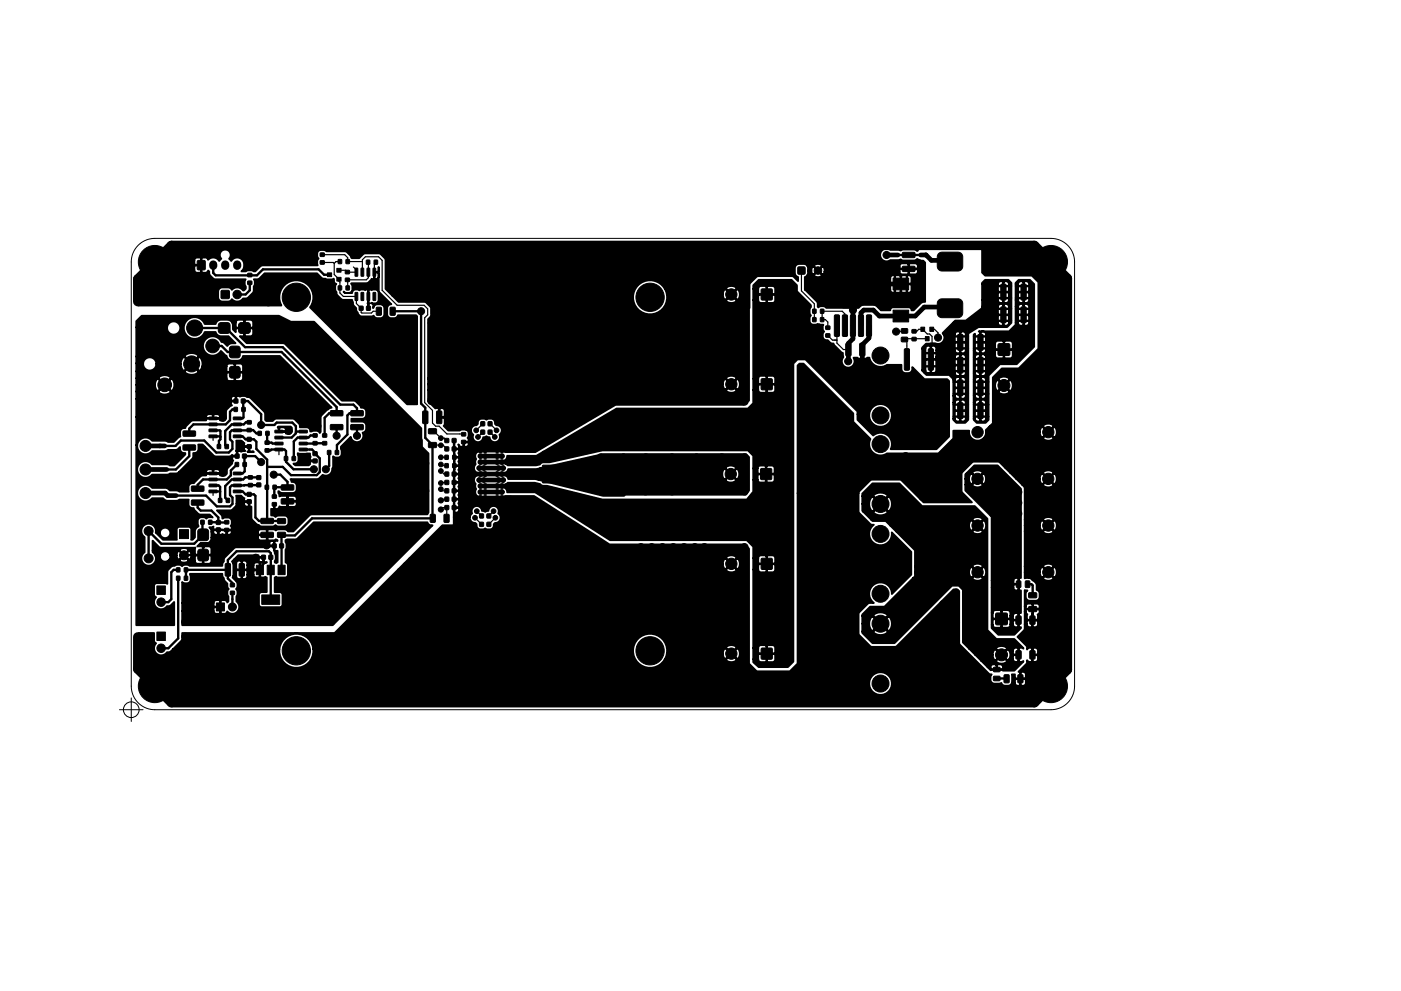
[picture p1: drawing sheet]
<svg xmlns="http://www.w3.org/2000/svg" width="297mm" height="210mm" viewBox="0 0 297 210" stroke-linecap="round" stroke-linejoin="round" font-family="sans-serif">
<g fill="none" stroke="#000" stroke-width=".21">
<path d="M29.3 52a5 5 0 0 1 3.5-1.4h190a5 5 0 0 1 5 5v90a5 5 0 0 1-5 5h-190a5 5 0 0 1-5-5v-90a5 5 0 0 1 1.5-3.6zM25.3 150.6h5M27.8 148.1v5"/>
<circle cx="27.8" cy="150.6" r="1.67"/>
</g>
<g fill="#000" stroke="#000" stroke-width=".21">
<path d="M41.9 55.3l1.3-.1 .3 .2-.1 1.8h-1.5zM52.5 58h.9v.7h-.8zM52.5 59.7l.9-.1v.7l-.8 .1zM67.9 53.7h.8l.1 .7h-.9zM67.9 55.3h.8l.1 .7h-.9zM69.4 57.9h.9v.8h-.9zM71.7 55.1h.7v.8h-.7zM71.4 56.9h.9v.8h-.9zM71.4 58.8h.9v.8h-.9zM73.4 55.1h.7l-.1 .8h-.6zM73.2 57.4h.9v.6l-.8 .1zM73.2 59h.9v.7h-.8z"/>
<path d="M75.3 56.9l.6 .1-.1 1.6-.5-.1zM76.6 56.9l.5 .1-.1 1.6-.5-.1zM77.7 55.2h.7v.9l-.7-.1zM77.8 56.9l.6 .1-.1 1.6-.5-.1zM79.1 56.9l.6 .1-.1 1.6-.5-.1zM79.3 55.2h.7v.9l-.7-.1zM169.2 56.7h1.4v1.4h-1.4zM191.4 53.6l2.4-.1 .2 .2v.8l-.2 .2h-2.3l-.2-.3zM191.4 56.5h2.4l.2 .2v.7l-.2 .2h-2.3l-.2-.2zM199 53.8l.6-.3h3.5a1 1 0 0 1 1 1v2a1 1 0 0 1-1 1h-3.4a1 1 0 0 1-1-1v-2.1zM46.4 68.6l.4-.2h1.4a.57 .57 0 0 1 .6 .6v1.2a.57 .57 0 0 1-.6 .5h-1.3a.57 .57 0 0 1-.6-.5v-1.2zM46.9 61.7h1.7v1.6h-1.7z"/>
<path d="M48.8 73.6l.4-.2h1.2a.57 .57 0 0 1 .5 .6v1.4a.57 .57 0 0 1-.5 .5h-1.2a.57 .57 0 0 1-.6-.5v-1.4zM48.8 77.9l.4-.2h1.2a.57 .57 0 0 1 .5 .6v1.4a.57 .57 0 0 1-.5 .5h-1.2a.57 .57 0 0 1-.6-.5v-1.5zM50.7 68.6l.4-.2h1.4a.57 .57 0 0 1 .6 .6v1.2a.57 .57 0 0 1-.6 .5h-1.3a.57 .57 0 0 1-.6-.5v-1.2zM71.7 60.7h.7v.8h-.7zM73.4 60.7h.7l-.1 .8h-.6zM75.3 62.1h.6l-.1 1.7-.5-.1zM76.2 65h.8l-.1 .8h-.7zM76.6 62.1h.5l-.1 1.7-.5-.1zM77.8 62.1h.6l-.1 1.7-.5-.1zM77.7 65h.8v.8h-.8zM79.1 62.1h.6l-.1 1.7-.5-.1zM79.8 65.2h.9l.2 .1v1.4l-.1 .2h-.8l-.2-.1z"/>
<path d="M82.8 65.2h.8l.2 .1v1.4l-.1 .2h-.8l-.2-.1zM161.4 61.4h2.3v2.2h-2.3zM172.3 67.4h.7v.8h-.7zM172.3 65.6h.7v.9l-.7-.1zM174 67.4h.7l-.1 .8h-.6zM174 65.6h.7l-.1 .9-.6-.1zM175.1 69.2h.8v.7h-.8zM175.1 70.8h.8v.7h-.8zM177 66.9l.7-.1 .3 .2v4.1l-.2 .3h-.7l-.2-.2zM178.7 66.9l.7-.1 .3 .2v4.1l-.2 .3h-.7l-.2-.2zM179.4 72.9l.8-.1 .2 .2 .1 2.3-.2 .2h-.8l-.2-.2zM180.4 66.9l.7-.1 .3 .2v4.1l-.2 .3h-.7l-.2-.2z"/>
<path d="M182.1 66.9l.7-.1 .3 .2v4.1l-.2 .3h-.7l-.2-.2zM182.3 72.9l.9-.1 .2 .2v2.3l-.2 .2h-.7l-.2-.2zM183.8 66.9l.7-.1 .3 .2v4.1l-.2 .3h-.7l-.2-.2zM175.4 55.2h10.8v9.4h-10.8zM189.4 65.8h3.3v2.5h-3.3zM189.4 59h3.3v2.5h-3.3zM191.1 71.6h1.3v.8l-1.2 .1zM191.1 69.8l1.3-.1v.9l-1.2 .1zM191.8 74h.8l.2 .2v4.1l-.2 .3h-.7l-.2-.3zM193.4 71.6h.8v.7h-.8zM193.4 70l.8-.1v.7h-.8zM195.2 69.4h.8v.9h-.8z"/>
<path d="M196.2 71.4h.8v.9h-.8zM197.1 69.4h.8v.9h-.8zM196.9 74h.8l.2 .2v4.1l-.2 .3h-.7l-.2-.3zM199 63.7l.6-.3h3.5a1 1 0 0 1 1 1v2a1 1 0 0 1-1 1h-3.4a1 1 0 0 1-1-1v-2.1zM203.1 75.8h.8l.3 .1v3l-.2 .3h-.8l-.2-.2zM203.1 71l.8-.1 .3 .2v3l-.2 .2h-.8l-.2-.1zM207.4 75.8h.8l.2 .1v3l-.1 .3h-.8l-.2-.2zM207.4 71l.8-.1 .2 .2v3l-.1 .2h-.8l-.2-.1zM212.3 65.2l.8-.1 .2 .2v3l-.2 .2h-.7l-.2-.2zM212.3 60.3h.8l.2 .1v3l-.2 .3h-.7l-.2-.2zM211.7 73h2.3v2.3h-2.3zM216.5 65.2l.9-.1 .2 .2v2.9l-.2 .3h-.7l-.2-.2z"/>
<path d="M216.5 60.3h.9l.2 .1v3l-.2 .3h-.7l-.2-.2zM38.9 91.5l2.4-.1 .2 .2v.8l-.2 .2h-2.3l-.2-.3zM38.9 94.4h2.4l.2 .2v.7l-.2 .2h-2.3l-.2-.2zM44.3 88.5h1.6l.1 .5-1.6 .1zM44.3 89.8l1.6-.1 .1 .5-1.6 .1zM44.3 91.1l1.6-.1 .1 .5-1.6 .1zM44.3 92.3h1.6l.1 .5-1.6 .1zM46.1 94.3h.7l-.1 .9-.6-.1zM47.7 94.3h.7v.9l-.7-.1zM49.6 86.4l.7 .1v.8h-.7zM49.6 84.7h.8v.8h-.8zM49.9 98.1h.7v.9h-.7z"/>
<path d="M49.9 96.4h.8l-.1 .8h-.7zM49.5 92.3h1.6l.1 .5-1.6 .1zM49.5 91.1l1.6-.1 .1 .5-1.6 .1zM49.5 89.8l1.6-.1 .1 .5-1.6 .1zM49.5 88.5h1.6l.1 .5-1.6 .1zM51.2 84.7h.8v.8h-.8zM51.3 86.4l.7 .1-.1 .8h-.6zM51.4 96.4h.8v.8h-.8zM51.5 98.1h.7v.9h-.7zM52.4 94.4h.8v.7h-.8zM52.4 92.8h.8v.8h-.8zM52.4 89.3l.8-.1 .1 .7h-.9z"/>
<path d="M52.4 90.9h.8l.1 .7h-.9zM54.7 91.5h.7v.9l-.7-.1zM56.4 91.5h.7l-.1 .9-.7-.1zM56.2 93.6h.8l.1 .6-.9 .1zM56.2 95.2h.8l.1 .7h-.9zM58.3 95.1h1.6l.1 .5-1.6 .1zM58.3 93.8h1.6l.1 .5-1.6 .1zM58.3 92.6l1.6-.1 .1 .5-1.6 .1zM58.3 91.3h1.6l.1 .5-1.6 .1zM60.3 96.9h.7v.8h-.7zM61.9 96.9h.7v.8h-.7zM63.5 91.3h1.6l.1 .5-1.7 .1z"/>
<path d="M63.5 92.6l1.6-.1 .1 .5-1.7 .1zM63.5 93.8h1.6l.1 .5-1.7 .1zM63.5 95.1h1.6l.1 .5-1.7 .1zM66.4 95.9h.8v.7h-.8zM66.4 97.4h.8v.8h-.8zM66.4 92h.8v.7h-.8zM66.4 93.7h.8v.7h-.8zM68.4 93.7h.8l.1 .7h-.9zM68.4 92h.8l.1 .7h-.9zM69.4 95.6h.7v.8h-.7zM71.1 95.6h.7v.8h-.7zM70.1 87.2l2.4-.1 .2 .2v.8l-.2 .1h-2.3l-.2-.2z"/>
<path d="M70.1 90.1h2.4l.2 .2v.7l-.2 .2h-2.3l-.2-.2zM74.4 90.1h2.5l.1 .2v.7l-.2 .2h-2.3l-.2-.2zM74.4 87.2l2.5-.1 .1 .2v.8l-.2 .1h-2.3l-.2-.2zM89.7 87.3l.8-.1 .2 .2v2.3l-.1 .2h-.8l-.2-.2zM90.9 93.9h1.5l.2 .2-.1 .8-.2 .1h-1.3l-.2-.2zM90.9 91h1.5l.2 .2-.1 .7-.2 .2-1.3-.1-.2-.2zM92.6 87.3l.9-.1 .2 .2v2.3l-.2 .2h-.8l-.1-.2zM94.3 96.6h.7v.9l-.7-.1zM94.3 98.4h.7v.8h-.7zM94.3 94.8h.8v.9h-.8zM94.3 93.1h.8v.8h-.8zM95.9 94.8h.8v.9h-.8z"/>
<path d="M95.9 93.1h.8v.8h-.8zM96 96.6h.7v.9l-.7-.1zM96 98.4h.7v.8h-.7zM97.9 93.4h.8v.7h-.8zM97.9 91.8h.8v.7h-.8zM102 89.5h.7v.8h-.7zM102 91.3h.7v.8h-.7zM103.5 89.5h.8v.8h-.8zM103.5 91.3h.8v.8h-.8zM107.2 94.5h2.4l.2 .2v.7l-.2 .2h-2.3l-.2-.2zM107.2 97.5l2.4-.1 .2 .2v.8l-.2 .2h-2.3l-.2-.3zM110.6 97.5l2.5-.1 .1 .2v.8l-.2 .2h-2.3l-.2-.3z"/>
<path d="M110.6 94.5h2.5l.1 .2v.7l-.2 .2h-2.3l-.2-.2zM115.1 98.8l2.4-.1 .2 .2v.8l-.2 .1h-2.3l-.2-.2zM115.1 95.8l2.4-.1 .2 .2v.8l-.2 .2h-2.3l-.2-.2zM118.6 98.8l2.5-.1 .1 .2v.8l-.2 .1h-2.3l-.2-.2zM118.6 95.8l2.5-.1 .1 .2v.8l-.2 .2h-2.3l-.2-.2zM161.3 99.5h2.2v2.2h-2.2zM161.4 80.4h2.3v2.2h-2.3zM189.4 80.7h10.8v9.4h-10.8zM203.1 80.7l.8-.1 .3 .2v3l-.2 .2h-.8l-.2-.2zM203.1 85.5l.8-.1 .3 .2v3l-.2 .2h-.8l-.2-.2zM207.4 80.7l.8-.1 .2 .2v2.9l-.1 .3h-.8l-.2-.2zM207.4 85.5l.8-.1 .2 .2v3l-.1 .2h-.8l-.2-.2z"/>
<path d="M38.1 112.4h1.9v1.9h-1.9zM40.6 103.2l2.5-.1 .2 .2-.1 .8-.2 .2-2.3-.1-.1-.2zM40.6 106.1h2.5l.2 .2-.1 .7-.2 .2h-2.3l-.1-.2zM42.6 110.4h.7v.8h-.7zM42.1 112.4l.3-.2h1.3a.57 .57 0 0 1 .5 .6v1.3a.57 .57 0 0 1-.5 .6h-1.2a.57 .57 0 0 1-.6-.6v-1.4zM42.1 116.7l.3-.2h1.3a.57 .57 0 0 1 .5 .6v1.3a.57 .57 0 0 1-.5 .6h-1.2a.57 .57 0 0 1-.6-.6v-1.4zM44.2 110.4h.7v.8h-.7zM44.3 104h1.6l.1 .5-1.6 .1zM44.3 102.7h1.6l.1 .5-1.6 .1zM44.3 101.5l1.6-.1 .1 .5-1.6 .1zM44.3 100.2h1.6l.1 .4-1.6 .1zM45.9 112h.8v.8h-.8z"/>
<path d="M45.9 110.5h.8v.7h-.8zM46.3 105.8h.7v.8h-.7zM47.7 112.1h.8v.7h-.8zM47.7 110.5l.8-.1v.7l-.8 .1zM48 105.8h.7l-.1 .8h-.6zM47.8 119.6h.9l.2 .1v2.3l-.2 .2h-.8l-.2-.1zM49.5 100.2h1.6l.1 .4-1.6 .1zM49.5 101.5l1.6-.1 .1 .5-1.6 .1zM49.5 102.7h1.6l.1 .5-1.6 .1zM49.5 104h1.6l.1 .5-1.6 .1zM50.8 119.6h.8l.2 .1v2.3l-.1 .2h-.8l-.2-.1zM52.4 104.5h.8v.8h-.8z"/>
<path d="M52.4 106.1h.8v.7h-.8zM52.7 102.6h.8v.7h-.8zM52.7 100.9h.8v.7h-.8zM54.3 119.9h1.6v2h-1.6zM54.5 100.9h.8v.8h-.8zM54.5 102.5h.8v.8h-.8zM55.5 117.8h.8l-.1 .9-.7-.1zM56.7 119.9h1.4v2h-1.4zM56.2 103h.7v.8h-.7zM57 117.8h.8v.8h-.8zM55.4 110h2.4l.2 .2v.7l-.2 .2h-2.3l-.2-.2zM55.4 113l2.4-.1 .2 .2v.8l-.2 .2-2.3-.1-.2-.2z"/>
<path d="M57.8 115.4h.8l-.1 .8h-.7zM57.9 103h.7v.8h-.7zM57.7 106.7l.9-.1v.7h-.8zM57.7 105h.9v.7h-.8zM59 119.9h1.4v2h-1.4zM59.3 115.4h.8v.8h-.8zM58.9 110.1l1.5-.1 .2 .2-.1 .8-.2 .1h-1.4l-.1-.2zM58.9 113l1.5-.1 .2 .2-.1 .8-.2 .1h-1.4l-.1-.2zM59.7 105.9l2.4-.1 .2 .2v.8l-.2 .1h-2.3l-.2-.2zM59.7 102.9h2.4l.2 .1v.8l-.2 .2h-2.3l-.2-.2zM91.3 109.2l.8-.1 .2 .1v1.4l-.1 .2-.8 .1-.2-.2zM94.3 100.2h.8v.8h-.8z"/>
<path d="M94.3 101.9h.8v.9h-.8zM94.3 103.7h.8v.8h-.8zM94.3 105.5h.8v.8h-.8zM94.3 107.3h.8v.8h-.8zM94.2 109.2l.8-.1 .2 .1v1.4l-.1 .2-.8 .1-.2-.2zM95.9 100.2h.8v.8h-.8zM95.9 101.9h.8v.9h-.8zM95.9 103.7h.8v.8h-.8zM95.9 105.5h.8v.8h-.8zM95.9 107.3h.8v.8h-.8zM101.7 109.1h.8v.8h-.8zM101.7 110.8l.8 .1v.8l-.8-.1z"/>
<path d="M103.3 109.1h.7v.8h-.7zM103.3 110.8h.7v.9h-.7zM107.2 105.6h2.4l.2 .1v.8l-.2 .2h-2.3l-.2-.2zM107.2 102.7l2.4-.1 .2 .2v.8l-.2 .1h-2.3l-.2-.2zM110.6 102.7l2.5-.1 .1 .2v.8l-.2 .1h-2.3l-.2-.2zM110.6 105.6h2.5l.1 .1v.8l-.2 .2h-2.3l-.2-.2zM115.1 104.3h2.4l.2 .2v.7l-.2 .2h-2.3l-.2-.2zM115.1 101.4l2.4-.1 .2 .2v.8l-.2 .2h-2.3l-.2-.3zM118.6 104.3h2.5l.1 .2v.7l-.2 .2h-2.3l-.2-.2zM118.6 101.4l2.5-.1 .1 .2v.8l-.2 .2h-2.3l-.2-.3zM161.4 118.5h2.3v2.2h-2.3zM33.3 124.3h1.8v1.8h-1.8z"/>
<path d="M33.3 134.1h1.8v1.8h-1.8zM37.4 120.5h.7v.8h-.7zM37.4 122.3h.7v.8h-.7zM39.1 120.5h.7v.8h-.7zM39.1 122.3h.7v.8h-.7zM45.9 127.9h1.7v1.7h-1.7zM48.9 125.4h.8v.7h-.8zM48.9 123.8h.8v.7h-.8zM55.5 126.2h3.8v2h-3.8zM161.4 137.6h2.3v2.2h-2.3zM211.2 130.1h2.3v2.4h-2.3zM215.5 123.3l.7-.1 .2 .2 .1 1-.2 .2-.6 .1-.2-.2z"/>
<path d="M215.4 130.7h.9l.2 .1v1.4l-.1 .2-.8 .1-.2-.2zM215.4 138.1l.9-.1 .2 .2v1.4l-.1 .2h-.8l-.2-.1zM217.4 123.3l.7-.1 .2 .2 .1 1-.2 .2-.6 .1-.2-.2zM218.4 130.7h.8l.2 .1 .1 1.4-.2 .2-.8 .1-.1-.2zM218.4 138.1l.8-.1 .2 .2 .1 1.4-.2 .2h-.8l-.1-.1zM218.1 125.8h1.6l.1 .2v.7l-.2 .2-1.4-.1-.1-.2zM218.1 128.7h1.6l.1 .2v.8l-.2 .1h-1.4l-.1-.2zM210.7 141.6h1.2l.1 .8-1.3 .1zM210.7 143.5h1.2l.1 .8-1.3 .1zM212.9 143.2l.9-.1 .2 .2v1.4l-.2 .2h-.7l-.2-.1zM215.9 143.2l.8-.1 .2 .2v1.4l-.1 .2h-.8l-.2-.1z"/>
<circle cx="30.2" cy="55.6" r=".4"/>
<circle cx="31" cy="57.4" r=".4"/>
<circle cx="31" cy="53.7" r=".4"/>
<circle cx="32.8" cy="55.6" r="3.5"/>
<circle cx="32.8" cy="53" r=".4"/>
<circle cx="32.8" cy="58.2" r=".4"/>
<circle cx="34.7" cy="57.4" r=".4"/>
<circle cx="34.7" cy="53.7" r=".4"/>
<circle cx="35.5" cy="55.6" r=".4"/>
<circle cx="38.6" cy="52.1" r=".75"/>
<circle cx="56.9" cy="52.1" r=".75"/>
<circle cx="56.9" cy="58.9" r=".75"/>
<circle cx="75.7" cy="52.1" r=".75"/>
<circle cx="79.4" cy="59.7" r=".5"/>
<circle cx="94" cy="52.1" r=".75"/>
<circle cx="99.3" cy="59.4" r=".75"/>
<circle cx="114" cy="52.1" r=".75"/>
<circle cx="115.3" cy="59.4" r=".75"/>
<circle cx="124.7" cy="59.4" r=".75"/>
<circle cx="133.3" cy="52.1" r=".75"/>
<circle cx="133.9" cy="59.4" r=".75"/>
<circle cx="142.7" cy="59.4" r=".75"/>
<circle cx="149.5" cy="59.4" r=".75"/>
<circle cx="151.6" cy="52.1" r=".75"/>
<circle cx="172.2" cy="52.1" r=".75"/>
<circle cx="173.4" cy="57.4" r=".8"/>
<circle cx="174.2" cy="59.7" r=".75"/>
<circle cx="186.9" cy="52.1" r=".75"/>
<circle cx="187.4" cy="56.6" r=".75"/>
<circle cx="187.4" cy="58.4" r=".75"/>
<circle cx="188" cy="54.1" r=".75"/>
<circle cx="190" cy="57" r=".75"/>
<circle cx="194.1" cy="59.7" r=".75"/>
<circle cx="202.2" cy="52.1" r=".75"/>
<circle cx="210.3" cy="57.4" r=".75"/>
<circle cx="216.9" cy="52.1" r=".75"/>
<circle cx="220.2" cy="55.6" r=".4"/>
<circle cx="221" cy="57.4" r=".4"/>
<circle cx="221" cy="53.7" r=".4"/>
<circle cx="222.8" cy="55.6" r="3.5"/>
<circle cx="222.8" cy="53" r=".4"/>
<circle cx="222.8" cy="58.2" r=".4"/>
<circle cx="224.7" cy="57.4" r=".4"/>
<circle cx="224.7" cy="53.7" r=".4"/>
<circle cx="225.5" cy="55.6" r=".4"/>
<circle cx="29.2" cy="62" r=".75"/>
<circle cx="29.7" cy="68.7" r=".75"/>
<circle cx="38.5" cy="67.9" r=".75"/>
<circle cx="38.9" cy="64" r=".75"/>
<circle cx="40.6" cy="77.2" r="1.7"/>
<circle cx="41.3" cy="69.6" r="1.7"/>
<circle cx="45.1" cy="73.4" r="1.45"/>
<circle cx="50.3" cy="62.5" r=".9"/>
<circle cx="54.5" cy="69.6" r=".75"/>
<circle cx="56.9" cy="64.1" r=".75"/>
<circle cx="57.4" cy="77.5" r=".75"/>
<circle cx="58.7" cy="67.7" r=".75"/>
<circle cx="62.8" cy="63.1" r="3"/>
<circle cx="67.2" cy="65.4" r=".75"/>
<circle cx="70.6" cy="73.7" r=".75"/>
<circle cx="72.6" cy="70.6" r=".75"/>
<circle cx="77.5" cy="75.8" r=".75"/>
<circle cx="81.3" cy="64" r=".75"/>
<circle cx="84.7" cy="62.7" r=".75"/>
<circle cx="87.5" cy="68.3" r=".75"/>
<circle cx="89.3" cy="66" r=".75"/>
<circle cx="91.6" cy="68.5" r=".75"/>
<circle cx="99.9" cy="73.9" r=".75"/>
<circle cx="126.4" cy="77.1" r=".75"/>
<circle cx="130.9" cy="73.3" r=".75"/>
<circle cx="134.7" cy="69.8" r=".75"/>
<circle cx="137.8" cy="63.1" r="3"/>
<circle cx="142.6" cy="64.6" r=".75"/>
<circle cx="148.5" cy="64.6" r=".75"/>
<circle cx="152" cy="78" r=".75"/>
<circle cx="155.1" cy="62.5" r="1.2"/>
<circle cx="157.9" cy="79.6" r=".75"/>
<circle cx="157.9" cy="77.7" r=".75"/>
<circle cx="169.9" cy="78.2" r=".75"/>
<circle cx="174.2" cy="63.2" r=".75"/>
<circle cx="174.2" cy="61.5" r=".75"/>
<circle cx="179.8" cy="76.7" r=".75"/>
<circle cx="180.8" cy="65.8" r=".75"/>
<circle cx="186.7" cy="75.4" r="1.8"/>
<circle cx="187.4" cy="60.3" r=".75"/>
<circle cx="187.4" cy="63.8" r=".75"/>
<circle cx="187.4" cy="62" r=".75"/>
<circle cx="189.7" cy="62.7" r=".75"/>
<circle cx="190" cy="70.4" r=".75"/>
<circle cx="192.3" cy="62.7" r=".75"/>
<circle cx="194.1" cy="61.5" r=".75"/>
<circle cx="194.1" cy="63.2" r=".75"/>
<circle cx="198.9" cy="71.6" r=".75"/>
<circle cx="217.2" cy="78.2" r=".75"/>
<circle cx="218.7" cy="76.7" r=".75"/>
<circle cx="220.2" cy="75.2" r=".75"/>
<circle cx="226.3" cy="73.9" r=".75"/>
<circle cx="226.3" cy="61.5" r=".75"/>
<circle cx="29.7" cy="97" r=".75"/>
<circle cx="30.9" cy="99.6" r="1.17"/>
<circle cx="30.9" cy="94.6" r="1.17"/>
<circle cx="34.9" cy="81.7" r="1.45"/>
<circle cx="37.3" cy="91.9" r=".75"/>
<circle cx="42.9" cy="95.2" r=".75"/>
<circle cx="47.2" cy="88.6" r=".75"/>
<circle cx="49.8" cy="81.7" r=".75"/>
<circle cx="51.1" cy="94.2" r=".75"/>
<circle cx="55.4" cy="98" r=".75"/>
<circle cx="55.4" cy="90.2" r=".75"/>
<circle cx="57.1" cy="88.4" r=".75"/>
<circle cx="61.2" cy="91.4" r=".75"/>
<circle cx="65.1" cy="96.9" r=".75"/>
<circle cx="66.5" cy="99.6" r=".75"/>
<circle cx="67.3" cy="90.4" r=".75"/>
<circle cx="69.1" cy="99.6" r=".75"/>
<circle cx="71.4" cy="92.5" r=".75"/>
<circle cx="72.4" cy="83.1" r=".75"/>
<circle cx="73.4" cy="95" r=".75"/>
<circle cx="75.7" cy="92.5" r=".75"/>
<circle cx="79.8" cy="93.5" r=".75"/>
<circle cx="79.8" cy="98.2" r=".75"/>
<circle cx="80" cy="83.1" r=".75"/>
<circle cx="87.8" cy="85.1" r=".75"/>
<circle cx="88.4" cy="91.4" r=".75"/>
<circle cx="90.2" cy="98.3" r=".75"/>
<circle cx="91.4" cy="85.1" r=".75"/>
<circle cx="93.5" cy="99.9" r=".5"/>
<circle cx="93.5" cy="93" r=".5"/>
<circle cx="93.5" cy="94.5" r=".5"/>
<circle cx="93.5" cy="98.5" r=".5"/>
<circle cx="93.5" cy="97" r=".5"/>
<circle cx="94.9" cy="88.5" r=".75"/>
<circle cx="98.3" cy="90.2" r=".75"/>
<circle cx="98.4" cy="95.4" r=".5"/>
<circle cx="101" cy="91.3" r=".5"/>
<circle cx="101.3" cy="92.7" r=".5"/>
<circle cx="101.6" cy="99.3" r=".5"/>
<circle cx="101.9" cy="95.5" r=".5"/>
<circle cx="101.9" cy="96.8" r=".5"/>
<circle cx="101.9" cy="98" r=".5"/>
<circle cx="102.6" cy="99.3" r=".5"/>
<circle cx="102.9" cy="96.8" r=".5"/>
<circle cx="102.9" cy="95.5" r=".5"/>
<circle cx="102.9" cy="98" r=".5"/>
<circle cx="104.9" cy="92.7" r=".5"/>
<circle cx="105.3" cy="91.3" r=".5"/>
<circle cx="105.4" cy="96.8" r=".5"/>
<circle cx="105.4" cy="98" r=".5"/>
<circle cx="105.4" cy="95.5" r=".5"/>
<circle cx="105.7" cy="99.3" r=".5"/>
<circle cx="106.4" cy="95.5" r=".5"/>
<circle cx="106.4" cy="96.8" r=".5"/>
<circle cx="106.4" cy="98" r=".5"/>
<circle cx="106.7" cy="99.3" r=".5"/>
<circle cx="107.3" cy="93" r=".75"/>
<circle cx="110.9" cy="90" r=".75"/>
<circle cx="114.6" cy="87" r=".75"/>
<circle cx="118.4" cy="83.8" r=".75"/>
<circle cx="122.4" cy="99.3" r=".75"/>
<circle cx="122.4" cy="80.4" r=".75"/>
<circle cx="127.4" cy="97" r=".75"/>
<circle cx="132.2" cy="97" r=".75"/>
<circle cx="136.9" cy="97" r=".75"/>
<circle cx="138.2" cy="85.1" r=".75"/>
<circle cx="140.5" cy="85.1" r=".75"/>
<circle cx="142.5" cy="97" r=".75"/>
<circle cx="142.7" cy="85.1" r=".75"/>
<circle cx="145" cy="85.1" r=".75"/>
<circle cx="147.3" cy="85.1" r=".75"/>
<circle cx="147.7" cy="97" r=".75"/>
<circle cx="149.6" cy="85.1" r=".75"/>
<circle cx="152" cy="83.4" r=".75"/>
<circle cx="152" cy="85.1" r=".75"/>
<circle cx="152" cy="80" r=".75"/>
<circle cx="152" cy="81.8" r=".75"/>
<circle cx="153" cy="97" r=".75"/>
<circle cx="155.1" cy="81.5" r="1.2"/>
<circle cx="157.9" cy="85.2" r=".75"/>
<circle cx="157.9" cy="81.5" r=".75"/>
<circle cx="157.9" cy="97" r=".75"/>
<circle cx="157.9" cy="83.4" r=".75"/>
<circle cx="157.9" cy="98.8" r=".75"/>
<circle cx="169.9" cy="97" r=".75"/>
<circle cx="169.9" cy="83.6" r=".75"/>
<circle cx="169.9" cy="81.8" r=".75"/>
<circle cx="169.9" cy="85.3" r=".75"/>
<circle cx="169.9" cy="98.8" r=".75"/>
<circle cx="169.9" cy="80" r=".75"/>
<circle cx="171.7" cy="85.3" r=".75"/>
<circle cx="173.5" cy="85.3" r=".75"/>
<circle cx="175.3" cy="85.3" r=".75"/>
<circle cx="175.3" cy="83.6" r=".75"/>
<circle cx="177" cy="85.3" r=".75"/>
<circle cx="186.7" cy="88.1" r="1.8"/>
<circle cx="186.7" cy="94.2" r="1.8"/>
<circle cx="190" cy="98.5" r=".75"/>
<circle cx="191.9" cy="98.5" r=".75"/>
<circle cx="192" cy="96.8" r=".75"/>
<circle cx="193.8" cy="98.5" r=".75"/>
<circle cx="207.3" cy="91.7" r="1.2"/>
<circle cx="211.1" cy="99.6" r=".75"/>
<circle cx="211.3" cy="89.7" r=".75"/>
<circle cx="211.3" cy="87.6" r=".75"/>
<circle cx="211.3" cy="85.6" r=".75"/>
<circle cx="212.6" cy="90.9" r=".75"/>
<circle cx="212.8" cy="81.8" r="1.27"/>
<circle cx="213.6" cy="94.7" r=".75"/>
<circle cx="213.6" cy="92.7" r=".75"/>
<circle cx="213.6" cy="96.8" r=".75"/>
<circle cx="213.6" cy="98.8" r=".75"/>
<circle cx="222.3" cy="91.7" r="1.2"/>
<circle cx="226.3" cy="87.6" r=".75"/>
<circle cx="29.7" cy="109.1" r=".75"/>
<circle cx="29.7" cy="102" r=".75"/>
<circle cx="30.9" cy="104.6" r="1.17"/>
<circle cx="31.5" cy="118.5" r=".95"/>
<circle cx="31.5" cy="112.7" r=".95"/>
<circle cx="39" cy="117.8" r=".95"/>
<circle cx="40.9" cy="109.7" r=".75"/>
<circle cx="46.7" cy="114.3" r=".75"/>
<circle cx="47.2" cy="100.3" r=".75"/>
<circle cx="51.1" cy="106.2" r=".75"/>
<circle cx="54.2" cy="118.2" r=".65"/>
<circle cx="56.5" cy="115.8" r=".65"/>
<circle cx="58" cy="100.7" r=".75"/>
<circle cx="61" cy="108.2" r=".75"/>
<circle cx="64.1" cy="119.2" r=".75"/>
<circle cx="67.4" cy="111.6" r=".75"/>
<circle cx="67.7" cy="108.2" r=".75"/>
<circle cx="75.4" cy="118.9" r=".75"/>
<circle cx="75.8" cy="111.6" r=".75"/>
<circle cx="76.6" cy="108.3" r=".75"/>
<circle cx="82.8" cy="111.6" r=".75"/>
<circle cx="84.8" cy="116.8" r=".75"/>
<circle cx="85.5" cy="108.3" r=".75"/>
<circle cx="87.6" cy="119.3" r=".75"/>
<circle cx="90" cy="111.8" r=".75"/>
<circle cx="90.2" cy="104.1" r=".75"/>
<circle cx="93.5" cy="102.5" r=".5"/>
<circle cx="93.5" cy="103.8" r=".5"/>
<circle cx="93.5" cy="106.2" r=".55"/>
<circle cx="93.5" cy="108.1" r=".55"/>
<circle cx="94.1" cy="112.3" r=".75"/>
<circle cx="97" cy="109.6" r=".75"/>
<circle cx="98.3" cy="100.6" r=".5"/>
<circle cx="98.3" cy="103.6" r=".5"/>
<circle cx="98.3" cy="102.1" r=".5"/>
<circle cx="100.7" cy="109.9" r=".5"/>
<circle cx="101.1" cy="108.5" r=".5"/>
<circle cx="101.6" cy="101.8" r=".5"/>
<circle cx="101.9" cy="103.1" r=".5"/>
<circle cx="101.9" cy="105.7" r=".5"/>
<circle cx="101.9" cy="104.4" r=".5"/>
<circle cx="101.9" cy="100.6" r=".5"/>
<circle cx="102.6" cy="101.8" r=".5"/>
<circle cx="102.9" cy="100.6" r=".5"/>
<circle cx="102.9" cy="104.4" r=".5"/>
<circle cx="102.9" cy="105.7" r=".5"/>
<circle cx="102.9" cy="103.1" r=".5"/>
<circle cx="104.6" cy="108.5" r=".5"/>
<circle cx="105" cy="109.9" r=".5"/>
<circle cx="105.4" cy="100.6" r=".5"/>
<circle cx="105.4" cy="104.4" r=".5"/>
<circle cx="105.4" cy="105.7" r=".5"/>
<circle cx="105.4" cy="103.1" r=".5"/>
<circle cx="105.7" cy="101.8" r=".5"/>
<circle cx="106.4" cy="104.4" r=".5"/>
<circle cx="106.4" cy="105.7" r=".5"/>
<circle cx="106.4" cy="103.1" r=".5"/>
<circle cx="106.4" cy="100.6" r=".5"/>
<circle cx="106.7" cy="101.9" r=".5"/>
<circle cx="107.1" cy="107.7" r=".75"/>
<circle cx="110" cy="100.6" r=".75"/>
<circle cx="110.2" cy="110.5" r=".75"/>
<circle cx="111.9" cy="100.6" r=".75"/>
<circle cx="113.3" cy="113.2" r=".75"/>
<circle cx="113.8" cy="100.6" r=".75"/>
<circle cx="116.2" cy="115.9" r=".75"/>
<circle cx="119.6" cy="118.9" r=".75"/>
<circle cx="122.4" cy="101.9" r=".75"/>
<circle cx="127.4" cy="104.3" r=".75"/>
<circle cx="132.2" cy="104.3" r=".75"/>
<circle cx="135.9" cy="116.1" r=".75"/>
<circle cx="136.9" cy="104.3" r=".75"/>
<circle cx="138.2" cy="116.1" r=".75"/>
<circle cx="140.5" cy="116.1" r=".75"/>
<circle cx="142.5" cy="104.3" r=".75"/>
<circle cx="142.7" cy="116.1" r=".75"/>
<circle cx="145" cy="116.1" r=".75"/>
<circle cx="147.3" cy="116.1" r=".75"/>
<circle cx="147.8" cy="104.1" r=".75"/>
<circle cx="149.3" cy="116.1" r=".75"/>
<circle cx="150.5" cy="119.6" r=".75"/>
<circle cx="150.5" cy="117.9" r=".75"/>
<circle cx="153" cy="104.1" r=".75"/>
<circle cx="154.9" cy="100.6" r="1.2"/>
<circle cx="155.1" cy="119.6" r="1.2"/>
<circle cx="157.9" cy="116.1" r=".75"/>
<circle cx="157.9" cy="100.6" r=".75"/>
<circle cx="157.9" cy="104.3" r=".75"/>
<circle cx="157.9" cy="119.6" r=".75"/>
<circle cx="157.9" cy="117.9" r=".75"/>
<circle cx="157.9" cy="102.5" r=".75"/>
<circle cx="169.9" cy="100.6" r=".75"/>
<circle cx="169.9" cy="104.3" r=".75"/>
<circle cx="169.9" cy="117.9" r=".75"/>
<circle cx="169.9" cy="116.1" r=".75"/>
<circle cx="169.9" cy="119.6" r=".75"/>
<circle cx="169.9" cy="102.5" r=".75"/>
<circle cx="184.9" cy="119.8" r=".75"/>
<circle cx="186.7" cy="106.9" r="1.8"/>
<circle cx="186.7" cy="113.3" r="1.8"/>
<circle cx="191.9" cy="100.3" r=".75"/>
<circle cx="193.7" cy="100.3" r=".75"/>
<circle cx="193.7" cy="102.1" r=".75"/>
<circle cx="195.6" cy="105.4" r=".75"/>
<circle cx="195.6" cy="101.9" r=".75"/>
<circle cx="195.6" cy="100.1" r=".75"/>
<circle cx="195.6" cy="103.6" r=".75"/>
<circle cx="207" cy="104.4" r=".75"/>
<circle cx="207.2" cy="101.6" r="1.2"/>
<circle cx="207.3" cy="111.5" r="1.2"/>
<circle cx="208.8" cy="106.7" r=".75"/>
<circle cx="208.8" cy="104.4" r=".75"/>
<circle cx="210.6" cy="109" r=".75"/>
<circle cx="210.6" cy="106.7" r=".75"/>
<circle cx="210.6" cy="104.4" r=".75"/>
<circle cx="212.3" cy="104.4" r=".75"/>
<circle cx="212.3" cy="109" r=".75"/>
<circle cx="212.3" cy="106.7" r=".75"/>
<circle cx="214.1" cy="109" r=".75"/>
<circle cx="214.1" cy="104.4" r=".75"/>
<circle cx="214.1" cy="106.7" r=".75"/>
<circle cx="215.9" cy="104.4" r=".75"/>
<circle cx="215.9" cy="109" r=".75"/>
<circle cx="215.9" cy="106.7" r=".75"/>
<circle cx="222.2" cy="101.6" r="1.2"/>
<circle cx="222.3" cy="111.5" r="1.2"/>
<circle cx="226.3" cy="103.1" r=".75"/>
<circle cx="29.2" cy="139.7" r=".75"/>
<circle cx="29.7" cy="131.8" r=".75"/>
<circle cx="29.7" cy="122.3" r=".75"/>
<circle cx="34.2" cy="127.8" r=".9"/>
<circle cx="34.2" cy="137.5" r=".9"/>
<circle cx="34.5" cy="122.4" r=".75"/>
<circle cx="35.9" cy="131.9" r=".75"/>
<circle cx="39.2" cy="131.9" r=".75"/>
<circle cx="39.3" cy="135.1" r=".75"/>
<circle cx="44.7" cy="124.8" r=".75"/>
<circle cx="48.2" cy="135.2" r=".75"/>
<circle cx="48.4" cy="131.9" r=".75"/>
<circle cx="49.3" cy="128.8" r=".85"/>
<circle cx="53.2" cy="120.9" r=".65"/>
<circle cx="53.6" cy="127.1" r=".75"/>
<circle cx="53.7" cy="131.9" r=".75"/>
<circle cx="58.4" cy="135.2" r=".75"/>
<circle cx="59.1" cy="124.8" r=".75"/>
<circle cx="62.2" cy="131.9" r=".75"/>
<circle cx="62.8" cy="138.1" r="3"/>
<circle cx="67.3" cy="127" r=".75"/>
<circle cx="70.2" cy="135.2" r=".75"/>
<circle cx="70.2" cy="131.9" r=".75"/>
<circle cx="77.5" cy="124.1" r=".75"/>
<circle cx="79.9" cy="127" r=".75"/>
<circle cx="123.1" cy="121.8" r=".75"/>
<circle cx="126.2" cy="124.7" r=".75"/>
<circle cx="129.9" cy="127.9" r=".75"/>
<circle cx="133.2" cy="130.8" r=".75"/>
<circle cx="136.3" cy="133.6" r=".75"/>
<circle cx="137.8" cy="138.1" r="3"/>
<circle cx="143.4" cy="138" r=".75"/>
<circle cx="149.2" cy="138" r=".75"/>
<circle cx="150.5" cy="123.3" r=".75"/>
<circle cx="150.6" cy="121.4" r=".75"/>
<circle cx="155.1" cy="138.7" r="1.2"/>
<circle cx="157.9" cy="123.2" r=".75"/>
<circle cx="157.9" cy="121.4" r=".75"/>
<circle cx="169.9" cy="128.5" r=".75"/>
<circle cx="169.9" cy="126.7" r=".75"/>
<circle cx="169.9" cy="125" r=".75"/>
<circle cx="169.9" cy="123.2" r=".75"/>
<circle cx="169.9" cy="121.4" r=".75"/>
<circle cx="172" cy="130.8" r=".75"/>
<circle cx="174.6" cy="133.6" r=".75"/>
<circle cx="177.2" cy="136.3" r=".75"/>
<circle cx="180.1" cy="139.2" r=".75"/>
<circle cx="181.6" cy="128.6" r=".75"/>
<circle cx="181.7" cy="122.9" r=".75"/>
<circle cx="186.7" cy="139.2" r=".75"/>
<circle cx="186.7" cy="126" r="1.8"/>
<circle cx="186.7" cy="132.3" r="1.8"/>
<circle cx="192.3" cy="136" r=".75"/>
<circle cx="196.2" cy="132.1" r=".75"/>
<circle cx="200" cy="128.1" r=".75"/>
<circle cx="202.7" cy="132.1" r=".75"/>
<circle cx="202.7" cy="135.9" r=".75"/>
<circle cx="202.7" cy="125.7" r=".75"/>
<circle cx="205.5" cy="139.8" r=".75"/>
<circle cx="207.3" cy="121.4" r="1.2"/>
<circle cx="212.3" cy="138.9" r="1.27"/>
<circle cx="218.9" cy="136.6" r=".75"/>
<circle cx="220.7" cy="131.6" r=".75"/>
<circle cx="222.3" cy="121.4" r="1.2"/>
<circle cx="226.3" cy="138.7" r=".75"/>
<circle cx="226.3" cy="123.2" r=".75"/>
<circle cx="30.2" cy="145.6" r=".4"/>
<circle cx="31" cy="143.7" r=".4"/>
<circle cx="31" cy="147.4" r=".4"/>
<circle cx="32.8" cy="145.6" r="3.5"/>
<circle cx="32.8" cy="148.2" r=".4"/>
<circle cx="32.8" cy="143" r=".4"/>
<circle cx="34.7" cy="143.7" r=".4"/>
<circle cx="34.7" cy="147.4" r=".4"/>
<circle cx="35.5" cy="145.6" r=".4"/>
<circle cx="39.9" cy="149.1" r=".75"/>
<circle cx="61" cy="149.1" r=".75"/>
<circle cx="84.8" cy="149.1" r=".75"/>
<circle cx="105.2" cy="149.1" r=".75"/>
<circle cx="128.8" cy="149.1" r=".75"/>
<circle cx="149.6" cy="149.1" r=".75"/>
<circle cx="169.9" cy="149.1" r=".75"/>
<circle cx="186.7" cy="145" r="1.8"/>
<circle cx="188.2" cy="149.1" r=".75"/>
<circle cx="191.5" cy="144.8" r=".75"/>
<circle cx="202.4" cy="149.1" r=".75"/>
<circle cx="209.2" cy="143.6" r=".75"/>
<circle cx="216.7" cy="149.1" r=".75"/>
<circle cx="218.2" cy="144" r=".75"/>
<circle cx="220.2" cy="145.6" r=".4"/>
<circle cx="221" cy="143.7" r=".4"/>
<circle cx="221" cy="147.4" r=".4"/>
<circle cx="222.8" cy="145.6" r="3.5"/>
<circle cx="222.8" cy="148.2" r=".4"/>
<circle cx="222.8" cy="143" r=".4"/>
<circle cx="224.7" cy="143.7" r=".4"/>
<circle cx="224.7" cy="147.4" r=".4"/>
<circle cx="225.5" cy="145.6" r=".4"/>
</g>
<path d="M45.2 56.1v.3M47.7 56.1v.3M50.3 56.1v.3" fill="none" stroke="#000" stroke-width="1.7"/>
<g fill="none" stroke="#000" stroke-width=".25">
<path d="M68.3 54h4.8l.6 .7v.8h3.1M68.3 55.7h2.4l.2 .2M70.9 55.9v2.3l1 1v.5l.2 .2v2.3l.7 .7h2.8v1.5l1 1v.9l.1 .1h2l.4-.4h1.2M72.1 55.5h-.9l-.3 .4M74.9 56.6l.7 .7v.4h-1.9l-.4-.4h-1.4M76.8 57.7v-2.6l.7-.6h2.8l.7 .7v6.4l3.2 3.2h5.7l.8 .7v1.3l-.7 .6v18l1.7 1.7v2.7l.7 .6h.7l1.7 1.7h3.5M78 55.6l.1 3.3-.4 .5h-4v1.7M79.7 55.6l-.3 .4v3.7l-1.3 1.3v4.4M169.9 57.4v4.3l2.8 2.7v3.4M162.6 62.5v19l-.2 .2 .2 57M174.2 66h4.4l.5 .6v2.5M174.3 66v1.8h.7l.5 .5v1.2"/>
<path d="M175.5 71.2l1 1h.9M177.4 69.1v3.7l1.4 1.4h1.1M190.3 70.3h1.5M191.8 71.9h.1M192.3 71.9v4.4M192.4 71.9h4.2M193.8 70.3h.6l.4-.4h.8l1 1h.5l.5 .5v1.5l-.2 .2v3.2M196.6 71.9h.1M197.5 69.9h.6l.8 .7v1M45.2 92.6v.8M59.1 95.4v1.1M91.7 94.4l2.3 .1 .7 .7"/>
<path d="M91.7 91.5h.3l1.5 1.5h.7l.5 .5M93.5 97h1.2M93.5 98.5l.2 .3h1M93.5 99.9l.6 .7h.6M94.7 95.2h.1M101.9 98h3.5M102.3 91.7l-1 1M102.3 89.9l-1.3 1.4M102.3 91.7h.1M102.6 99.3h4.1M102.9 96.8h3.5M103.9 91.7l1 1"/>
<path d="M103.9 89.9l1.4 1.4M104.9 92.7h.1M106.4 98h1.7l.2 .2h3.6M108.5 95.3h5.2M45.2 104.3v.8M93.5 108.1l.4-.4h.8v2.3M93.5 103.8l.3 .3h.9M93.5 102.4h1.2M93.5 102.4h.1M94.7 105.9h-1l-.2 .3M100.7 109.9l1.4 1.3M101.1 108.5l1 1"/>
<path d="M101.9 103.1h3.5M102.1 109.5h.1M102.1 111.2h.1M102.6 101.8h3.1M102.9 105.7h2.5M103.6 109.5h.1M103.6 111.2h.1M104.6 108.5l-1 1M105 109.9l-1.4 1.3M105.4 104.4h1M106.4 105.7h1.9M106.4 103.1h1.9"/>
<path d="M108.5 105.9h5.5M108.5 102.9h3.4"/>
</g>
<g fill="none" stroke="#000" stroke-width="1">
<path d="M181.8 59h5.6M187 55.6h-1.8l-4.4 4.3v12l-.9 .9v3.7l.2 .2M188 54.1h2.4M195.2 54.1h1.1l1.2 1.1h3.9M180.8 70.6h.1M184.2 69.1v2.6l-1.4 1.4v4.3l1.6 1.5M184.4 78.9h5.3l.8 .9v2.6M187.4 60.3h3.6M201.4 65.1h-5.4l-1.9 2h-7.7l-1.2-1.3h-2.1l-.6 .6v2.7M30.9 94.6h4M32 99.6h3.4M101.6 99.3h5.1"/>
<path d="M101.9 98h8.1M101.9 96.8h4.5M102.9 95.5h-.1M106.7 99.3h.1M108.5 95.3l-.2 .2h-7.7M190.5 81.1l4.3 4.3M30.9 104.6h4.1l.6 .6h1.7M100.3 100.6h9.7M100.8 105.7h7.5l.2 .2M101.6 101.8l5.1 .1M101.9 104.4h4.5M106.4 104.4h.1"/>
<path d="M108.5 102.9l-.2 .2h-6.4M110 100.6h.1"/>
</g>
<g fill="none" stroke="#000" stroke-width=".5">
<path d="M45.2 56.3v1.6l.5 .5h8.8l1.3-1.3h11.8l1.1 1.2h1.2M186.7 55.6h.3M189.7 58.2v1l1.1 1.1h.4l1.1-1.1M190.4 54.1h4.8M192.3 58.4v1M41.3 69.6h6.6l4.1 4.1h7.9l12.2 12.1h2.8l.8 .8v1.1h-1.6l-.4 .4v4.1l-2.3 2.2v1.6M45.1 73.4h1.9l1.3 1.3h11.4l11.7 11.7v1.3h-1.6l-1 .9v3.8M53 60v1.6l-.9 .9h-1.8M83.2 66h6.1v19.6l.9 .9v6.4l1.5 1.5 .1 15.6h-25.6l-3.7 3.6h-2.8M189.7 60.7v2M192.3 60.7v2M196.1 77.7h2.8"/>
<path d="M196.1 74.9h2.8M197.4 74.9v2.6M202.2 78.7h3M202.2 76.2h3M202.2 73.9h3M202.2 71.4h3M206.5 78.7h3M206.5 76.2h3M206.5 73.9h3M206.5 71.4h3M211.3 65.5h3.1M211.3 68.1h3.1"/>
<path d="M211.3 60.7h3.1M211.3 63.2h3.1M215.4 65.5h3.3M215.4 68.1h3.3M215.4 60.7h3.3M215.4 63.2h3.3M32 94.6h1.9M40.1 94.9v1.9l-2.8 2.8h-1.9M45.2 91.3h1.4l.1 .1v1.8l-.3 .3v1.2M45.2 92.6h1.4l.1 .1M50 86.9h-.7l-.5 .5v1.8l-.9 .8h-6.9l-.9 .9v1.1M50 85.1h-1.2l-1.6 1.5v2l-.1 .2h-1.9"/>
<path d="M50.1 98.5v.2M50.2 98.5l-1.3 1.3v1.1l-.8 .8h-5l-1.2 1.2v.8M50.3 96.8h-1l-2.1 2v1.5l-.1 .2h-1.9M50.3 92.6h1.1l.7 .6h1.7l.6 .5v1.5l2.2 2.3v13M50.3 88.8h1.1l.2-.2v-3.5h1l2.8 2.8v2.3h2.8l.5-.5h3.3l.7 .7v1.5l-.9 .9h-2.7M51.1 94.2l.5 .6h1.2M52.8 89.6h-.7l-.4 .4h-2.6l-1.4 1.4v3l.4 .3M55.1 91.9h-.7l-.7-.7-4.6 .1-.3 .4v1.5l.5 .5v1.5l-.8 .8h-2.7l-2.5-2.5h-4.9l-1.2 1.1h-2.3M55.4 98l-1.3-1.2h-2.3l.1 3.2-.5 .5h-1.1M56.6 91.8v2.1l2.5 .2M56.6 95.6h.7l.2-.2h2.8l.3 .3v2.3l1.6 1.6h4.3M61.2 91.4l-.1 .2h-2"/>
<path d="M64.3 91.6h-1.4l-.2 .1M64.3 95.4h1.9l1.6 1.8v3l-.7 .6h-5.4l-1.8-1.7h-3.3M65.1 96.9l.9 .9h.8M66.8 92.4h-1l-.4 .4h-2.3l-.8 .9v3.6M68.8 94l-4.5 .1M69.8 96v2.9l-.7 .7M71.4 90.6v1.9M75.7 90.6v1.9M93.1 88.5h1.8M202.2 85.8h3M202.2 88.4h3M202.2 83.6h3"/>
<path d="M202.2 81h3M206.5 85.8h3M206.5 88.4h3M206.5 83.6h3M206.5 81h3M41.9 106.6v1.1l.6 .6h2.3l1.5 1.5v1.1M42.9 110.8v2.5l.2 .2-1.9 1.9h-7l-2.7-2.7v5.8M43.1 117.8h-4.1M44.6 110.8l1.7 .1M45.2 103h1.2l.3 .3v2.9M45.2 104.3h1.5M46.3 112.4v1.5l.4 .4h.8l.6-.6v-1.2"/>
<path d="M48.1 110.8l-1.8 .1M50.3 104.3h1.1l.7 .6h1.7l.3 .3v4.6l.8 .7h4.8M51.1 106.2l.2 .2h1.5M54.2 118.2h1.7v1.4l-.8 .8v.5h-1.9M54.9 102.9l-5.8 .1-.3 .4v1.6l.5 .6v1.3l-.5 .5h-2.8l-2.3-2.2h-8.1M54.9 101.3h-2.9l-.4 .4h-2.5l-1.4 1.4v2.5l.6 .6M56.6 113.5v2.2l-.1 .1h1.7M58 100.7h1.4l1.6 1.5v1.2M58.2 103.4v1.9M58.2 103.4h2.7M59.7 115.8h.1M59.7 113.5v7.4"/>
<path d="M61 106.4v1.8h-2.1M37.8 120.9h-1l-.5 .5v5.7l-.6 .7h-1.5M37.8 122.7v12.7l-2.1 2.1h-1.5M48.3 120.9h-8.9v1.8M49.3 124.1v-.4l-1-1v-3.9l1.9-1.8h6.8l.4 .4v9.8M49.3 125.8v3M53.2 120.9h.1M57.4 120.9h.1M217.9 123.9h.8l.2 .3v2.1M218.9 136.6v2.3M218.9 129.2v2.4h1.8M211.3 143.9l2.1 .1"/>
<path d="M216.3 144h1.9"/>
</g>
<path d="M29.2 64v-4.8l7.1-7.1h183l7 7v83l-7 7h-183l-7.1-7.1v-6.9" fill="none" stroke="#000" stroke-width="2"/>
<circle cx="66.5" cy="99.6" r=".25" fill="#000"/>
<path d="M79.6 55.6l.2-.1v.2h-.2zM36.5 51.4h144.7v.7l.2 .2h13.2v.9h-.1l-.7-.3h-2.2l-.6 .3-.4-.2-2-.1a1.35 1.35 0 0 0-2 1.3 1.35 1.35 0 0 0 2.1 1h1.9a.53 .53 0 0 1 .8 .1h2.5l.6-.4 .8 .4h.4l.4 .4v8.3l-.8 .2-1.6 1.6h-.4a.6 .6 0 0 0-.6-.6h-3.5l-.3 .3-.1 .3h-2l-1.2-1-2.4-.1a1.34 1.34 0 0 0-1.2 .6h-6.8a1.22 1.22 0 0 0-1.7-.1l-.2-1.2-2.6-2.5h18.1l.1 .4 .3 .2h1.6l.1-.1v-1.7h.2v1.7l.1 .1h1.5a.6 .6 0 0 0 .6-.6v-1l-.2-.2h-4.2l-.1 .2v1l-18.2-.1v-2.4h18.2v1l.1 .2h2v-1.6h.2v1.6h2l.2-.2v-1a.6 .6 0 0 0-.6-.6h-1.5l-.1 .2-.3-.2h-1.6l-.3 .3-.1 .3h-18.2v-.2l.6-.5h1.4l.1 .3 .7 .2 .8-.2 .1-.3-.9-.8-.8 .8h-1.4l.1-.9h.7l.2 .8h.3l.8-.8h.2l.9 .8h.2l.2-.6h15.9l.4 .6h1.3l.2-.1v-1h.1v1l.2 .1h1.1a.66 .66 0 0 0 .6-.4 .66 .66 0 0 0-.1-.7h-3.6l-.2 .5h-15.9l-.2-1h-.2l-.9 .8h-.2l-.8-.8a.77 .77 0 0 0-.5 .8h-.7l-.1-.9h1.4l.8 .8 .9-.8h16.4l.2 .5h1.7v-1h.1v1h1.8a.66 .66 0 0 0 .1-.7 .66 .66 0 0 0-.6-.4h-1.1l-.2 .1-.3-.1h-1.2l-.3 .1-.2 .5h-16.4a.95 .95 0 0 0-1.7 0h-1.4l-.6-.5h-1.2a.9 .9 0 0 0-.9 .9v1.2l.3 .4 .4 .3v.8l-1.2-1h-7.2l-.4 .2-1.4 1.4-.2 5.3v19.5l-1.2 .9h-27l-17.1 10h-6.4l-.6-.2h-5.1l-.6 .7v.6l.2 .4-.2 .5 .1 .6-.4 .8 .2 .7 .7 .4h5.3l.7-.2 .4-.7h5.9l.8-.1h39.3l1.1 1.1 1.2-1.1a1.47 1.47 0 0 0-2.2-.3l-.1 .3h-39.3l13.3-3h30.4l.6 .6v7.1l-.7 .9h-25.4l-.4 .2h-4.5l-13.6-3.4h39.6a1.47 1.47 0 0 0 2.1 .3l.2-.3-1.2-1.1-1.1 1.1h-39.6l-.8-.2h-5.6l-.4-.6-.6-.2-5.3-.1-.5 .2-.4 .4-.1 .5 .1 .5a.72 .72 0 0 1 .2 .9l.2 .6-.2 .5v.5l.4 .4 .4 .3h4.8l.7-.3h6.1l16 10.3h28.7l.9 .9v24.3l1.7 1.7h6.9l1.7-1.6v-36.2h12.9l.1 4.1 2.4 2.5 .8 .1-.1 .1a2.41 2.41 0 0 0 .6 4.1 2.41 2.41 0 0 0 3.3-2.5l4.1 4.1v4.8l-4.1 4.1v-.3a2.41 2.41 0 0 0-3.6-1.8 2.41 2.41 0 0 0-.2 4l-1.2 .1-2 2.1v4.5l2.6 2.6h5.2l12.3-12.1h.7l.5 .4v11.1l6.2 6.3 .6 .2a1.48 1.48 0 0 0 0 1.7l.7 .3 1.1-.1 .3-.1 .3 .4 .5 .2 1-.1 .4-.5h.7v.1a.66 .66 0 0 0 1.1 .3v-1.2h.1v1.2l.2 .2a.7 .7 0 0 0 .9-.6v-.7l-.1-.1h-2.1l-.1 .1v.7h-.7v-1.8h.7v.7l.1 .1h1v-1.2h.1v1.2h1l.1-.1v-.8a.75 .75 0 0 0-1.2-.3l-.4-.2 1.8-1.7 .1-.7a.68 .68 0 0 0 1 .2v-1.3h.2v1.3l.1 .1a.71 .71 0 0 0 1-.4v-.8l-.2-.2h-1.1v-1.4h.2v1.3h.9l.2-.2v-.7a.66 .66 0 0 0-.4-.5 .66 .66 0 0 0-.7 .1 .8 .8 0 0 0-1.2 .2l-.1-.7-2-2 1.5-1.4 .1-1.2h.4v.1a.66 .66 0 0 0 1.1 .3v-1.3h.2v1.3l.1 .2a.71 .71 0 0 0 1-.5v-.8l-.2-.2h-2l-.2 .2v.7h-.4v-2.7h.2l.3 .5-.1 1 .2 .2h.9l.1-1.3 .1 1.3h.9l.2-.2v-.6a.48 .48 0 0 1 .3-.7v-.6l-.1-.1h-1.3v.9l-.1-.9h-1.3l-.1 .5h-.2v-1.1h.2l.1 .5h1.3v-1h.1v1h1.3a.65 .65 0 0 0 .1-.7 .65 .65 0 0 0-.6-.4h-.6l-.2 .1-.3-.1h-.7l-.4 .2-.1 .4h-.2v-3.5l.5 .1-.3 .7v.8l.2 .4 .5 .2 1.4 .1a.85 .85 0 0 0 .8-.9v-.9l-.6-.5-.1-1.5-1.1-.9-.4-.2h2.9a1.47 1.47 0 0 0 2.2 .3l.1-.3-1.1-1.1-1.2 1.1-3.8 .1v-1.3h3.2l.1 .7 .2 .3 .2 .1 1.2-1.1h.2l1.1 1.1a1.47 1.47 0 0 0 .3-2.1l-.3-.1-1.1 1.1h-.2l-1.2-1.1-.2 .1-.2 .3-.1 .7h-3.2v-1.2h3.8l1.2 1.1 1.1-1.1a1.47 1.47 0 0 0-2.1-.3l-.2 .3h-3.8v-7.5h3.8l.2 .3a1.47 1.47 0 0 0 2.1-.3l-1.1-1.1-1.2 1.1h-3.8v-1.2h3.2v.4a.67 .67 0 0 0 .5 .7l1.2-1.1h.2l1.1 1.1 .3-.1a1.47 1.47 0 0 0-.3-2.1l-1.1 1.1h-.2l-1.2-1.1-.2 .1-.2 .3-.1 .7h-3.2v-1.2h3.8l1.2 1.1 1.1-1.1a1.47 1.47 0 0 0-2.1-.3l-.2 .3h-3.8v-6.7l-.1-.3-.5-.5h4.4a1.47 1.47 0 0 0 2.2 .3l.1-.3-1.2-1.1-1.1 1.1h-4.4l-1.2-1.2h4.9l.1 .3a.67 .67 0 0 0 .5 .8l1.1-1.1h.2l1.2 1.1 .3-.1a1.47 1.47 0 0 0-.3-2.1l-1.2 1.1h-.2l-1.1-1.1-.3 .1-.1 .3-.2 .7h-4.9l-1.2-1.2h6.8l1.1 1.1 1.2-1.1a1.47 1.47 0 0 0-2.2-.3l-.1 .3h-6.8l-2.6-2.4h-5.4l-2.3 2.2-.1 .4v3.8l2.2 2.2h-10.3l-4.6-4.7-.4-.1h-6.1l-2.5 2.4-.2 .4h-12.9v-27.1l.4-.3h.8l10.6 10.5v1.8l3.6 3.6-.1 .4a2.4 2.4 0 0 0 .9 2.7 2.4 2.4 0 0 0 2.7 0h10.9l3.2-3.1v-1.7h3.4a1.8 1.8 0 0 0 1 1.9 1.8 1.8 0 0 0 2.1-.4h12.5l.2 .3a1.47 1.47 0 0 0 2.1-.3l-1.1-1.1-1.2 1.1h-12.5l.4-.7 .1-.5h11.4v.3a.67 .67 0 0 0 .5 .8l1.2-1.1h.2l1.1 1.1 .3-.1a1.47 1.47 0 0 0-.3-2.1l-1.1 1.1h-.2l-1.2-1.1-.2 .1-.2 .3-.1 .7h-11.4l-.1-.5 .8-.7h11.3l1.2 1.1 1.1-1.1a1.47 1.47 0 0 0-2.1-.3l-.2 .3h-11.3l.7-.8v-6.6h1.2a1.54 1.54 0 0 0 2.2 .2l.1-.2-1.2-1.2-1.1 1.2h-1.2v-1.3h.5v.3a.72 .72 0 0 0 .6 .9l1.2-1.2h.1l1.2 1.2 .3-.2a1.54 1.54 0 0 0-.3-2.2l-1.2 1.2h-.1l-1.2-1.2-.3 .1-.2 .4-.1 .7h-.5v-1.3h1.2l1.1 1.2 1.2-1.2a1.54 1.54 0 0 0-2.2-.3l-.1 .3h-1.2v-.4l1.9-1.9 3.6-.1 4.1-4.1 .1-14.1-1.5-1.4h-9.8l-.7-.7v-5.5h10.9l7 7v82.3l-7.2 7.3h-182.5l-4.1-4.1h152v.5a2.41 2.41 0 0 0 3.7 1.8 2.41 2.41 0 0 0 0-4.1 2.41 2.41 0 0 0-3.7 1.8h-152l-2.9-2.9v-7.6h3.3v1.7l.4 .5a1.5 1.5 0 0 0 .1 2.2 1.5 1.5 0 0 0 2.2-.3l.6-.1 .7-.6h22.5a3.6 3.6 0 0 0 3.6 4 3.6 3.6 0 0 0 3.6-4h67.8v.7a3.6 3.6 0 0 0 2.9 3.2 3.6 3.6 0 0 0 3.8-1.7h13l.2 .3a1.47 1.47 0 0 0 2.1-.3l-1.1-1.1-1.2 1.1h-13l.5-1.2h11.9v.3a.67 .67 0 0 0 .5 .8l1.2-1.1h.2l1.1 1.1 .3-.1a1.47 1.47 0 0 0-.3-2.1l-1.1 1.1h-.2l-1.2-1.1-.2 .1-.2 .3-.1 .7h-11.9v-1.2h12.5l1.2 1.1 1.1-1.1a1.47 1.47 0 0 0-2.1-.3l-.2 .3h-12.5l-.1-.5a3.6 3.6 0 0 0-3.8-2.5 3.6 3.6 0 0 0-3.3 3.2h-67.8l-.1-.7a3.6 3.6 0 0 0-3.8-2.5 3.6 3.6 0 0 0-3.3 3.2h-22.5l1.8-1.8 .1-1.6h32.3l13.5-13.5h69.5a1.47 1.47 0 0 0 2.2 .3l.1-.3-1.1-1.1-1.2 1.1h-69.5l1.2-1.2h67.7v.4a.67 .67 0 0 0 .5 .8l1.2-1.2h.2l1.1 1.2 .3-.2a1.47 1.47 0 0 0-.3-2.1l-1.1 1.1h-.2l-1.2-1.1-.2 .1-.2 .3-.1 .7h-67.7l1.2-1.2h67.1l1.2 1.1 1.1-1.1a1.47 1.47 0 0 0-2.1-.3l-.2 .3h-67.1l7-7h2.4v-1.7h3.4v.3a1.1 1.1 0 0 0 1.2 1l.2 .2v.3a1.01 1.01 0 0 0 1.5 .8l.5-.1a1.15 1.15 0 0 0 1.7-.5v-.5l.4-.2a1.1 1.1 0 0 0 1-.9 1.1 1.1 0 0 0-.5-1.2 1.1 1.1 0 0 0-.7-1.5 1.1 1.1 0 0 0-1.4 1l-.6 .2-.7-.2a1.1 1.1 0 0 0-1.4-1 1.1 1.1 0 0 0-.7 1.5l-.4 .4-.1 .4h-3.4v-1.9h.1v.8l.2 .2a.63 .63 0 0 0 .7-.3 .63 .63 0 0 0 0-.7h-1v-1.8h.1v1.6h.9l.1-.4a.6 .6 0 0 1 0-.8l-.1-.4h-1v-1.8h.1v1.6h.9l.1-.4a.6 .6 0 0 1 0-.8l-.1-.4h-1v-1.8h.1v1.7h.9l.1-.4a.6 .6 0 0 1 0-.9l-.1-.4h-1v-1.8h.1v1.7h.9l.1-.4a.6 .6 0 0 1 0-.8l-.1-.5h-1h56.9l.2 .7 .1 .3 .3 .1 1.1-1.1h.2l1.2 1.1a1.47 1.47 0 0 0 .2-2.1l-.2-.1-1.2 1.1h-.2l-1.1-1.1-.3 .1-.1 .3-.2 .7h-56.9l.1-.9v.8h.9l.1-.4a.6 .6 0 0 1 0-.8l-.1-.4h-.8v.7l-.1 .1v-2.6h.1v1.6h.8l.1-.4a.6 .6 0 0 1 0-.8l-.1-.4h-1v-1.8h.1l.1 1.7h.8l.1-.2-.1-.7 .1-.4-.1-.4h-1v-1.9h.2l-.1 1.8h.9l.1-.2-.1-.7 .1 .1a.61 .61 0 0 0 .9 .2v-.7h.2v.7l.1 .2a.61 .61 0 0 0 .7-.2 .61 .61 0 0 0 0-.7h-1v-.2h1l.2-.4a.44 .44 0 0 1 0-.8 1.04 1.04 0 0 0-.5-1.3h1l.1 .6 .3 .4a1.27 1.27 0 0 0 .9 1.6 1.1 1.1 0 0 0 1.2-1l.7-.2 .7 .2a1.1 1.1 0 0 0 1.4 1 1.1 1.1 0 0 0 .7-1.6 1.1 1.1 0 0 0 .4-1.2 1.1 1.1 0 0 0-1.1-.8l-.2-.3v-.2a1.01 1.01 0 0 0-1.5-.9l-.5 .2a1.15 1.15 0 0 0-1.7 .5v.5l-.3 .2-.7 .3-.4 .7-1.9-.1-.5 .2h-2.4l-1-.9 .2-.4v-1.2l-.2-.2h-1.1v-1.9h.2v1.8h.9l.2-.2v-1.1a.66 .66 0 0 0-.4-.6 .66 .66 0 0 0-.7 .1l-.3-.1h-.6l-1.5-1.5v-2.4h63.1l.2 .3a1.47 1.47 0 0 0 2.1-.3l-1.1-1.1-1.2 1.1h-63.1v-1.2h62.5v.4a.67 .67 0 0 0 .5 .8l1.2-1.2h.2l1.1 1.2 .3-.2a1.47 1.47 0 0 0-.3-2.1l-1.1 1.1h-.2l-1.2-1.1-.2 .1-.2 .3-.1 .7h-62.5v-1.2h63.1l1.2 1.1 1.1-1.1a1.47 1.47 0 0 0-2.1-.3l-.2 .3h-63.1v-12.6l.6-.8-.1-1.7-.9-.9-.3-.2-5.6-.1-1.3-1.3h51v.7a3.6 3.6 0 0 0 3.5 3.3 3.6 3.6 0 0 0 3.7-3h12.5l.2 .3a1.47 1.47 0 0 0 2.1-.3l-1.1-1.1-1.2 1.1h-12.5v-1.2h11.9v.3a.67 .67 0 0 0 .5 .8l1.2-1.1h.2l1.1 1.1 .3-.1a1.47 1.47 0 0 0-.3-2.1l-1.1 1.1h-.2l-1.2-1.1-.2 .1-.2 .3-.1 .7h-11.9l-.5-1.2h13l1.2 1.1 1.1-1.1a1.47 1.47 0 0 0-2.1-.3l-.2 .3h-13l-.3-.5a3.6 3.6 0 0 0-3.8-1.2 3.6 3.6 0 0 0-2.6 3.1h-51l-1.5-1.4v-6.2l-1-1.2-.4-.1h-3l-1.1 1h-1.6l-.4-.6-1-.9h-4l-.4-.3h-.9a1.08 1.08 0 0 0-.3 1.9 1.18 1.18 0 0 0-.2 1.4h-11.6l-.5 .1-1.2 1.2-.9-.2-2 .2a1.57 1.57 0 0 0 .2-2.4 1.57 1.57 0 0 0-2.3 .1l-.5-.4a1.15 1.15 0 0 0 0-1.6 1.15 1.15 0 0 0-1.7 0 1.15 1.15 0 0 0 0 1.6l-.5 .4a1.47 1.47 0 0 0-2.3-.2l-.4-.4-.8-.1-.2 .2v2.9l.2 .2h.8l.4-.5 .3 .2 .1 .8 .9 .8 6.7 .1a1.31 1.31 0 0 0 0 1.5v.4l-.4 .4-.2-.1a1.5 1.5 0 0 0-2.3 0l-.7-.5h-1.3l-.6 .1-.3 .6-.1 1.4a.9 .9 0 0 0 1 .9h1.3l.7-.5 .1 .1a1.5 1.5 0 0 0 2.2-.3l1-.1 1.1-1 .2-.4 .1-1.2a1.37 1.37 0 0 0-.1-1.3l1.2-.2 1.1-1.1h11.1l1.2 1.1 1 .2h1l.3-.2 .2 .8 .4 .3-.2 .5v.7l.4 1.2 1 1h2.2l.2 1.1 .6 .7 .3 .8a1.16 1.16 0 0 0 .9 .9h2a.49 .49 0 0 1 .8 .3l1.1 .1a.85 .85 0 0 0 .9-.8l-.2-1.8-.5-.3h-.8a1.14 1.14 0 0 0-.9 .7l.1-.1a.66 .66 0 0 0-.6-.9h.3a.91 .91 0 0 0 1.4-.7v-1.6a1.04 1.04 0 0 0-1.6-.5l-.4-.1-.1 .2v2.6l.1 .2-.1 1.1h-.2v-1l-.1-.2 .1-.1v-2.6l-.2-.2-.4 .2-.4-.2-.9 .1a.92 .92 0 0 0-1.4 .7h-1.6l-.1-.3a1.06 1.06 0 0 0 1.7-.5l-.2-1.3 3.4-.1 .9-.8h.4l.1-.1v-1.3h.1v1.3a.51 .51 0 0 0 .6 0 .51 .51 0 0 0 .3-.5v-.6l-.2-.2h-.8v-.1h.8l.2-.2v-.8l.1 5.2 2.5 2.7a.85 .85 0 0 0-.8 .8v1.6l.7 .5 1.1-.1 .5-.5h3.8l.2 .2v18.7h-2.1l-20.6-20.6a3.6 3.6 0 0 0-2.6-5.7 3.6 3.6 0 0 0-3.4 5.3h-30.4l-.8-.8v-4.6l2.1-2.1h10.6l.4 .5 .9 .1 .1-.2v-1.4h-1.2l-.2 .2v.8h-10.6l2.1-2.1h8.5v.8l.2 .2h1.2v-1.4l-.1-.2h-.7a.6 .6 0 0 0-.6 .6h-8.5zM30.1 67h29l2.6 1.3h4.9l22.7 22.6 .2 3.9 1.3 1.4v12.5l-.2 .4h-24.6l-.4 .3-3.4 3.3h-1.1l-.6-.4h-1.6a.69 .69 0 0 1-.9 0h-1.1l-.2 .2v2l.2 .2h1.1l.5-.3 .3 .2v.2l-.4-.1-.2 .2v1.8l.2 .2 .5-.1v2.5l-.3 .2-.3-.2 .2-1.3-.5-1.2 .1-.9h-.8l-.2 .2h-6.9l-.6 .3-2 1.9-.5 1.8h-6.9a1.25 1.25 0 0 0-1.6 0 1.42 1.42 0 0 0-1.7 0l-.5 .1-.9 .9v2.8l-.4-.2h-1.8l-.5 .3-.1 2.1 .1 .4 .3 .2-.1 .1a1.5 1.5 0 0 0 .3 2.2 1.5 1.5 0 0 0 2.1-.4l.8-.1 .7-.8v4.9h-8v-38.2h.2v.4a1.78 1.78 0 0 0 1.3 1.5 1.78 1.78 0 0 0 1.9-.6h2.7l.6-.2 1.8-.1 .8-.6a.97 .97 0 0 0 1.1 1.3v.3l-2.4 2.4h-.9l-.6-.3h-3.1a1.78 1.78 0 0 0-2.6-.2 1.78 1.78 0 0 0 0 2.6 1.78 1.78 0 0 0 2.6-.2h3.1l.6-.2 1.5-.1 .4-.2h5.8l.2 .2h1.2v-.7h.1v.7h1.3a.51 .51 0 0 0 .1-.6 .51 .51 0 0 0-.6-.2h-.6l-.2 .1-.2-.1h-.8l-.3 .1-.2 .5h-5.8l2.9-3 .2-1.1h.2a.85 .85 0 0 0 .9-.8l-.1-1h1l2.5 2.5 3 .1 .7-.4 .2 .2h.8v-.9l-.2-.1 .1-.5v-1.7h1l.7 .5v.5l.1 .2h1v1l.1 .1 .6-.1 .2 .2h-1.2l-.1-.1 .3-.1v-.9h-.9l-.1 .5 .2 .4-.9 .1-.6-.1-.2 .1 .1 1h-1l-.2 .2 .3 .7-.3 .6-1 1.1-.1 1.1-.4 .4h-1.1l-.1-.4h-2.6l-.2 .4-1.1 .1-1.5 1.5a.93 .93 0 0 0-1.1 .9v.9h-2l-.4-.2h-1.6l-.8-.6h-2.9a1.78 1.78 0 0 0-2.6-.2 1.78 1.78 0 0 0 0 2.6 1.78 1.78 0 0 0 2.6-.2h2.3l.3 .4 .7 .2 2-.1 .4-.2h2v1a.9 .9 0 0 0 1.1 .8l.2 .5 .9 .8 2.3 .1 .6 .6a1.39 1.39 0 0 0-1.3 .2h-.1a1.06 1.06 0 0 0-1.8 .5l.2 1.2-.7 .6-.1 1.7-.5 .5h-.3l.1-2.1a.6 .6 0 0 0-.6-.6h-1.9l-.5 .1-.1 .5v2.1h-2.9l-1.6-1.5h.9v.2a1.11 1.11 0 0 0 1.7 .8 1.11 1.11 0 0 0 0-1.9 1.11 1.11 0 0 0-1.7 .9h-.9l.1-.2a1.56 1.56 0 0 0-2.3-1.5 1.56 1.56 0 0 0-.1 2.7v3.2l-.2 .1a1.56 1.56 0 0 0 .6 2.7 1.56 1.56 0 0 0 1.9-2h.9v.2a1.1 1.1 0 0 0 .7 .9 1.1 1.1 0 0 0 1.2-.2h2.3l.1 .2 .8 .3 .6-.1 .3-.3h1.4a.6 .6 0 0 0 .6 .6h1l.1-.1v-1.7h.1v1.7l.2 .1 1.3-.1 .2-.4v-1.1l-.1-.2h-3.2l-.2 .2v1h-1.4l.1-.1-1-1-.9 1h-2.3l.3-.5v-.6h1.4a.88 .88 0 0 0 .5 1l.9-1h.2l1 1 .2-.1 .3-.9-.3-.8-.2-.1-1 .9h-.2l-.9-.9a.89 .89 0 0 0-.5 .9l-1.4-.1a1.11 1.11 0 0 0-1.2-.7 1.11 1.11 0 0 0-1 1h-.9l-.6-.8v-.4h5.7l.9 .9 1-.9-.1-.3-.9-.2-.8 .2-.1 .3h-5.7v-2.1l1.2 1.3 .4 .2h7.4l-.1 1.3 .2 .2h1.5v-1.6h.1v1.6h1.6l.1-.2v-1.1l-.1-.3-.5-.2h-.9l-.2 .2-.2-.2h-1.1l.6-.6h14.7l.2 .5h.8v-.9l-.2-.2a.65 .65 0 0 0-.8 .6h-14.7h1.3a1.18 1.18 0 0 0 1.1-1.2h9.9l.2 .4 .3 .2h1.2l.2-.2v-.9h-1.8l-.1 .5h-9.9v-1.2h.4a.6 .6 0 0 0 .4 .5 .6 .6 0 0 0 .6-.1v-.8h.2v.8l.1 .2 .7-.2 .6 .2 .2-.2v-.8h.1v.8a.6 .6 0 0 0 .7 .1 .6 .6 0 0 0 .3-.5h5.6l.1 .5h1.8v-.9l-.2-.2-1.3 .1-.4 .5h-5.6l-.1-.4h-1.8h-1.8l-.2 .4h-.4l-.1-.6-.3-.4 .9-.2-.1 .5 .2 .1 3.6 .1 .1-.5-.2-.3a1.06 1.06 0 0 0-.6-1.8l-1.2 .2-.1-.7-1-1h2.9l1-.8 .2-.6h1.7a.6 .6 0 0 0 .3 .5 .6 .6 0 0 0 .7-.1v-.8h-.9l-.1 .4h-1.7l-.1-1.7h1.1l.7 .5v.5l.1 .2h1v.9l.4 .2 .1 2.6 .9 1 .9 .5 2.5 .1 .7-.3 .5 .3h1.6l.6-.5 .1-1a.85 .85 0 0 0-.9-.8h-1.4l-.5 .3-.3-.3h-.6v-1.4h.4l.2-.2v-.9h.2l-.1 .9 .2 .2a.66 .66 0 0 0 .8-.6l1.5 .1 .2-.1v-1h.1v1l.2 .1h1.2a.66 .66 0 0 0 .4-1.1h-1.9v-1.1h.1v1h1.8l.1-.1a.71 .71 0 0 0-.5-1h-1.2l-.3 .1-.2-.1h-1.1l-.4 .1-.2-1.1 .7 .4h2.5l.6-.5 .1-1a.89 .89 0 0 0-1.1-.9l-.2-.5h5.7l1.1-.9a1.49 1.49 0 0 0 2.1-1.5l.1-.4v-2.1a1.12 1.12 0 0 0 1.8-.4l-.1-1.6 2.1-2.1a1.35 1.35 0 0 0 1.7 1 1.35 1.35 0 0 0 .8-1.9 .84 .84 0 0 0 .7-.8v-1l-.5-.5h-2.6v-.7l2.3 .1a.85 .85 0 0 0 .8-.9v-.8a.91 .91 0 0 0-1.1-.7l-.2-.5-1-.9-2.8-.1-12.1-12.1-.5-.1h-7.6l-1.5-1.5h.8l.2-.1v-1.5h.1v1.5l.2 .1 1.3-.1 .3-.3v-1.1l-.2-.1h-3.4l-.1 .1v.7l-.6-.6-.2-1.5h.8v1l.1 .1h1.7v-1.5h.1v1.5h1.6l.2-.1-.1-1.2-.4-.3-1.1-.1-.3 .2-.2-.2h-1a.6 .6 0 0 0-.6 .6h-.8l-.3-.4-.5-.1-1.5-.1-.7 .2-.5 .7h-2.3a2.31 2.31 0 0 0-3.5-.9 2.31 2.31 0 0 0 0 3.6 2.31 2.31 0 0 0 3.5-1h2.3l.3 .6 .4 .3h2l1.5 1.5-1.1 .1-.6 .5-.7-.7-.5-.1a2.07 2.07 0 0 0-3-1 2.07 2.07 0 0 0-.3 3.2 2.07 2.07 0 0 0 3.1-.3l1.1 1a1.48 1.48 0 0 0 1.3 1l1.6-.1 .5-.4 .2-.5h7.8l11 11-1 .5-1.3 1.3v3.3l-.2 .3-.6-.5-1.4 .1v-.1a.75 .75 0 0 0-.8-.7h-1.4l-.2-.8-.8-.8-.5-.3h-3.4l-.5 .1-.4 .4h-1.4l-.2-.2v-1.4l-.2-.4-2.9-2.9-1.3-.4-.9 .2-.7-.2-.1 .2v1h-1l-.1 .1 .2 .7-.5 .3-.7 .7-.1 1.8-.4 .4h-.9l-.1-.4h-2.6l-.2 .4h-2.8l-1.4 1.1a.64 .64 0 0 1-.8 .6l-.5 .6v1.1l-.5 .3-.8 .9h-1.3l-.6-.3h-2.8a1.78 1.78 0 0 0-1.9-.6 1.78 1.78 0 0 0-1.2 1.5h-.2v-5.9h14.8l.2 .2h1.2v-.7h.1v.7h1.3a.51 .51 0 0 0 .1-.6 .51 .51 0 0 0-.6-.2h-.6l-.2 .1-.2-.1h-.8l-.3 .1-.2 .5h-14.8v-3.9h20.1l.1 .4h.9v-.8a.59 .59 0 0 0-.7-.1 .59 .59 0 0 0-.3 .5h-20.1v-1.5h4.7l.2 .3a1.72 1.72 0 0 0 2.4-.3l-1.3-1.3-1.3 1.3h-4.7v-1.5h4v.4a.85 .85 0 0 0 .6 1l1.3-1.3h.2l1.3 1.3 .3-.2a1.72 1.72 0 0 0-.3-2.4l-1.3 1.3h-.2l-1.3-1.3-.3 .1-.2 .4-.1 .7h-4v-1.3h4.7l1.3 1.3 1.3-1.4h11.8a.6 .6 0 0 0 .6 .6h1l.1-.1v-1.6h.2v1.6l.1 .1 1.3-.1 .2-.4v-1.1l-.1-.1h-3.2l-.2 .1v1h-11.8l-.1-.3a1.72 1.72 0 0 0-2.5 .4h-4.7v-1.5h10.3l.1 .3a1.97 1.97 0 0 0 2.8-.3l-1.5-1.5-1.4 1.5h-10.3v-1.7h1.4v.3a1.4 1.4 0 0 0 1.5 1.2 1.4 1.4 0 0 0 1.3-1.4h5.2l.1 .4a1.04 1.04 0 0 0 .7 1.1l1.4-1.5h.2l1.5 1.5 .3-.2 .4-.8h5.1v1.1l.2 .1h1.5v-1.6h.2v1.6h1.5l.1-.1v-1.1a.6 .6 0 0 0-.6-.6h-.9l-.1 .2-.3-.2h-1.1l-.4 .3-.1 .3h-5.1l-.1-1.4-.3-.4-.3-.2-1.5 1.5h-.2l-1.4-1.5a1.54 1.54 0 0 0-.8 1.5h-5.2v-.1a1.41 1.41 0 0 0-1.4-1.3 1.41 1.41 0 0 0-1.4 1.3h-1.4v-1.5h10.3l1.4 1.5 1.5-1.5-.2-.3a1.97 1.97 0 0 0-2.7 .3h-10.3v-6.1h6.5v.2a1.41 1.41 0 0 0 2.2 1.1 1.41 1.41 0 0 0 0-2.4 1.41 1.41 0 0 0-2.2 1.1h-6.5v-1.3zM107.5 96.7h6.2l17-10h27.8l1.2-1.2v-2.8h1.1l.1 .5 .3 .1h1.1l.2-.1v-1.6h.1v1.6l.2 .1h1a.6 .6 0 0 0 .6-.6v-1l-.2-.1h-3.3l-.1 .1v1h-1.1v-2.4h1.1v1l.1 .2h1.6v-1.6h.1v1.6h1.6l.2-.2v-1.1l-.4-.4-1.2-.1-.3 .2-.2-.2h-.9a.6 .6 0 0 0-.6 .6h-1.1v-16.6h1.1l.1 .4 .3 .2h1.1l.2-.2v-1.6h.1v1.6l.2 .2h1a.6 .6 0 0 0 .6-.6v-1l-.2-.2h-3.3l-.1 .2v1h-1.1v-2.4h1.1v1l.1 .1h1.6v-1.6h.1v1.6h1.6l.2-.1v-1.1l-.4-.5h-1.2l-.3 .1-.2-.1h-.9a.6 .6 0 0 0-.6 .6h-1.1v-.8l1.2-1.1h6.9l1.2 1.1v1.3l2.9 3-.2 1v.7l.2 .4-.2 .5v.7a1.03 1.03 0 0 0 1.6 .7l1.3 .1-.1 .1a1.19 1.19 0 0 0 .2 1.4 1.04 1.04 0 0 0-.2 1.1 1.04 1.04 0 0 0 1 .7l.6 .6 .6 .1 .2 .4 1.8 1.6a1.99 1.99 0 0 1-.2 1.6 1.36 1.36 0 0 0 1.7 1.4 1.36 1.36 0 0 0 .8-2h.8a.8 .8 0 0 0 1.1 0 .63 .63 0 0 0 1 0h.4a2.39 2.39 0 0 0 3.7 1.5h3.1v.9a.88 .88 0 0 0 .9 .9l.7-.1a.99 .99 0 0 0 .7-1.2l2.6 2.5 4.8 .1 .4 .4v11.7l-2.7 2.7h-9.7a2.41 2.41 0 0 0-.6-3 2.41 2.41 0 0 0-3.1 .1l-3.3-3.3v-1.2h2.5v.5a2.41 2.41 0 0 0 3.7 1.8 2.41 2.41 0 0 0 0-4.1 2.41 2.41 0 0 0-3.7 1.8h-2.5l-.1-.7-10.9-10.9h-1.7l-.9 .8v63.3l-1.2 1.1h-6.1l-1.2-1v-.6h1.1l.1 .4 .3 .2h1.1l.2-.2v-1.6h.1v1.6l.2 .2h1a.6 .6 0 0 0 .6-.6v-1l-.2-.2h-3.3l-.1 .2v1h-1.1v-2.4h1.1v1l.1 .1h1.6v-1.6h.1v1.6h1.6l.2-.1v-1.1l-.4-.5h-1.2l-.3 .1-.2-.1h-.9a.6 .6 0 0 0-.6 .6h-1.1v-16.7h1.1l.1 .5 .3 .1h1.1l.2-.1v-1.6h.1v1.6l.2 .1h1a.6 .6 0 0 0 .6-.6v-1l-.2-.1h-3.3l-.1 .1v1h-1.1v-2.4h1.1v1l.1 .2h1.6v-1.6h.1v1.6h1.6l.2-.2v-1.1l-.4-.4-1.2-.1-.3 .2-.2-.2h-.9a.6 .6 0 0 0-.6 .6h-1.1v-2.4l-1.4-1.4h-29l-15.8-10.1-6-.1-.2-.6-.4-.4v-.3l.7-.7h5.8l1.1 .3 .6 .4h.9l11.8 2.9h30.4l1.5-1.7v-2.5h.9a.6 .6 0 0 0 .6 .6h1l.2-.2v-1.6h.1v1.6l.2 .2 1.2-.1 .3-.4v-1.1l-.1-.2h-3.3l-.2 .2v1h-.9v-2.4h.9v1l.2 .1h1.6v-1.6h.1v1.6h1.6l.1-.1v-1a.6 .6 0 0 0-.6-.6h-.9l-.2 .1-.3-.1h-1.1l-.3 .2-.2 .4h-.9v-2.7l-1.2-1.1h-30.7l-11.3 2.5h-1.4l-.6 .4-.9 .2h-6l-.7-.6v-.3l.4-.4zM208.9 59.4h4.9l.6 .6v8.5l-.9 .9h-6l-2.2 1.3v18.4l-.7 .6h-1.8l-.7-.6v-.3h.3a.65 .65 0 0 0 .4 .6 .65 .65 0 0 0 .7-.1v-2.1h.2v2.1l.1 .1a.7 .7 0 0 0 1-.6v-1.5l-.2-.1h-2l-.2 .1v1.5h-.3v-3.4h.3v1.5l.2 .1h.9v-2h.2v2h.9l.2-.1v-1.6a.75 .75 0 0 0-1.3-.3 .65 .65 0 0 0-.7-.2 .65 .65 0 0 0-.4 .6h-.3v-1.4h.3v.1a.66 .66 0 0 0 1.1 .3v-2h.2v2l.1 .2a.7 .7 0 0 0 1-.6v-1.5l-.2-.1h-2l-.2 .1v1.5h-.3v-3.4h.3v1.5l.2 .1h.9v-2.1h.2v2.1h.9l.2-.1v-1.6a.75 .75 0 0 0-1.3-.4 .65 .65 0 0 0-.7-.1 .65 .65 0 0 0-.4 .6h-.3l-.9-1h-4.8l-.4-.4h6.4a.65 .65 0 0 0 .4 .5 .65 .65 0 0 0 .7-.1v-2.1h.2v2.1l.1 .2a.7 .7 0 0 0 1-.6v-1.5l-.2-.2h-2l-.2 .2v1.5h-6.4l-.5-.6h.7v.1a.65 .65 0 0 0 1.1 .3v-2.7h.1v2.7l.2 .2a.69 .69 0 0 0 .9-.6v-2.1l-.1-.2h-2l-.2 .2v2.1h-.7v-4.6h.7v2l.2 .2h.9v-2.7h.1v2.7h1l.1-.4h3.9v1.4l.2 .2h.9v-2.1h.2v2.1h.9l.2-.2v-1.6a.75 .75 0 0 0-1.3-.3 .65 .65 0 0 0-.7-.1 .65 .65 0 0 0-.4 .6h-3.9v-1.5h3.9v.2a.66 .66 0 0 0 1.1 .3v-2.1h.2v2.1l.1 .1a.7 .7 0 0 0 1-.6v-1.4l-.2-.2h-2l-.2 .2v1.4h-3.9v-.5a.74 .74 0 0 0-1.2-.3 .64 .64 0 0 0-.7-.1 .64 .64 0 0 0-.4 .6h-.7v-.3l.8-.8 2-.1a1.35 1.35 0 0 0 1.6-.3 1.35 1.35 0 0 0 .1-1.6h2.4v1.5l.2 .2h.9v-2.1h.2v2.1h.9l.2-.2v-1.5a.73 .73 0 0 0-.5-.6 .73 .73 0 0 0-.8 .2 .65 .65 0 0 0-.7-.1 .65 .65 0 0 0-.4 .5h-2.4l-.2-.2 2.2-2.2h9.6v.1a.66 .66 0 0 0 1.1 .3v-2h.1v2l.2 .2a.7 .7 0 0 0 .9-.6v-1.5l-.1-.1h-2.1l-.1 .1v1.5h-9.6l.5-.5h2.3l3.3-2.6 .1-.3h3.4v1.5l.1 .1h1v-2.1h.1v2.1h1l.1-.1v-1.5a.73 .73 0 0 0-.5-.6 .73 .73 0 0 0-.7 .1 .65 .65 0 0 0-.7-.1 .65 .65 0 0 0-.4 .6h-3.4v-1.4h3.4v.1a.66 .66 0 0 0 1.1 .3v-2.1h.1v2.1l.2 .2a.7 .7 0 0 0 .9-.6v-1.5l-.1-.2h-2.1l-.1 .2v1.5h-3.4v-3.4h3.4v1.5l.1 .1h1v-2.1h.1v2.1h1l.1-.1v-1.6a.75 .75 0 0 0-1.2-.4 .65 .65 0 0 0-.7-.1 .65 .65 0 0 0-.4 .6h-3.4v-.3zM216 59.4h2.4l.9 .9v13.3l-3.7 3.7h-3.6l-2.4 2.3v9.5l-.6 .6h-1.9l-.7-.6v-.3h.3a.65 .65 0 0 0 .4 .6 .65 .65 0 0 0 .7-.1v-2.1h.1v2.1l.2 .1a.7 .7 0 0 0 .9-.6v-1.5l-.1-.1h-2l-.2 .1v1.5h-.3v-3.4h.3v1.5l.2 .1h.9v-2h.1v2h1l.1-.1v-1.6a.75 .75 0 0 0-1.2-.3 .65 .65 0 0 0-.7-.2 .65 .65 0 0 0-.4 .6h-.3v-1.4l.3 .1a.66 .66 0 0 0 1.1 .3v-2h.1v2l.2 .2a.7 .7 0 0 0 .9-.6v-1.5l-.1-.1h-2l-.2 .1v1.5h-.3v-3.4h.3v1.5l.2 .1h.9v-2.1h.1v2.1h1l.1-.1v-1.6a.75 .75 0 0 0-1.2-.4 .65 .65 0 0 0-.7-.1 .65 .65 0 0 0-.4 .6h-.3v-1.4l.3 .1a.66 .66 0 0 0 1.1 .3v-2.1h.1v2.1l.2 .2a.7 .7 0 0 0 .9-.6v-1.5l-.1-.2h-2l-.2 .2v1.5h-.3v-3.4h.3v1.4l.2 .2h.9v-2.1h.1v2.1h1l.1-.2-.1-1.8h2.1l.3 .6h1.3l.2-.1v-1.7h.1v1.7l.2 .1h1a.6 .6 0 0 0 .6-.6v-1l-.1-.2h-3.5l-.1 .2v1h-2.1a.79 .79 0 0 0-1.1-.1 .65 .65 0 0 0-.7-.1 .65 .65 0 0 0-.4 .6h-.3v-1.5l.3 .2a.66 .66 0 0 0 1.1 .3v-2.1h.1v2.1l.2 .1a.7 .7 0 0 0 .9-.6v-1.4h2v1l.1 .2h1.7v-1.7h.1v1.7h1.7l.1-.2v-1.1l-.3-.5h-1.3l-.3 .1-.2-.1h-1a.6 .6 0 0 0-.6 .6l-4.1-.2-.2 .2v1.4h-.3v-3.3l.3-.2v1.6l.2 .2h.9v-2.1h.1v2.1h1l.1-.2v-1.5a.73 .73 0 0 0-.4-.6 .73 .73 0 0 0-.8 .2l-.3-.2h6.4l1.4-1.4v-.4h.6v.1a.66 .66 0 0 0 1 .3v-2h.2v2l.1 .2a.7 .7 0 0 0 1-.6v-1.5l-.2-.1h-2l-.1 .1v1.5h-.6v-3.4h.6v1.5l.1 .1h.9v-2.1h.2v2.1h.9l.2-.1v-1.6a.75 .75 0 0 0-1.3-.4 .65 .65 0 0 0-.6-.1 .65 .65 0 0 0-.4 .6h-.6v-1.4h.6v.1a.66 .66 0 0 0 1 .3v-2.1h.2v2.1l.1 .2a.7 .7 0 0 0 1-.6v-1.5l-.2-.2h-2l-.1 .2v1.5h-.6v-3.4h.6v1.5l.1 .1h.9v-2.1h.2v2.1h.9l.2-.1v-1.6a.75 .75 0 0 0-1.3-.4 .65 .65 0 0 0-.6-.1 .65 .65 0 0 0-.4 .6h-.6v-.3zM59 90.5h2.6l.3 .3v.8l-.4 .4h-.9l-.1-.4-1.4 .1v-.9h.1v.7h1.3a.51 .51 0 0 0 0-.6 .51 .51 0 0 0-.5-.2l-.9 .1-.2-.1zM63.1 96.1l.5 .2 2.1-.1 .2 .8-.2 .6 .2 .1h1v.2h-1l-.2 .1 .1 .5-.3 .2h-2.9l-.4-.3a.86 .86 0 0 0 1.1-.8zM40.3 121.8h6.8l.4 1.3 .7 .7v.7l.2 .5a1.3 1.3 0 0 0 0 1.5v1.1l-.2 .2-.2-.3-.3-.2h-.7l-.2 .2v2.6l.2 .1h.7l.3-.1 .2-.4a1.45 1.45 0 0 0 2.1 .1 1.45 1.45 0 0 0-.2-2.2l.1-1.2a1.29 1.29 0 0 0-.2-1.4 1.26 1.26 0 0 0 0-1.8l-.7-.7 .1-.2h.7v.1a.66 .66 0 0 0 1.1 .3v-1.7h.1v1.7l.2 .2a.74 .74 0 0 0 .7-.2 .74 .74 0 0 0 .2-.8h1.3l.4 .6h.8l.1-.1v-1.4h-1.1l-.2 .1v.8h-1.3v-.8l-.1-.1h-2.1l-.1 .1v1.2h-.7v-2.7h.7v1.1l.1 .1h1v-1.7h.1v1.7h1l.1-.1v-.8h1.3v.8l.2 .2h1.1v-1.4l-.1-.2h-.6a.6 .6 0 0 0-.6 .6h-1.3v-.3a.66 .66 0 0 0-.4-.6 .66 .66 0 0 0-.7 .1 .74 .74 0 0 0-.7-.2 .74 .74 0 0 0-.5 .7h-.7l-.2-.4 .4-.5h5.2v.1a.59 .59 0 0 0 1 .4v-.9h-.8l-.2 .4h-5.2l.9-.9h4.3l.2 .4h1l-.1 1 .7 .1-.3 .2-1-.2-.1 .2v2.9l.1 .1 1-.1 .3 .1v3.1h-1.1a.6 .6 0 0 0-.6 .6v2.1l.3 .4 4.1 .1a.6 .6 0 0 0 .6-.6l-.1-2.3-.4-.3h-1.1v-3.1l.3-.1 .4 .1h1.4a.6 .6 0 0 0 .7-.6l-.1-2.1-.1-.3-.3-.2v-2.7l.1-.4 .1-.6-.3-1 .3-.2 1.7 .1 .5-.2 3.5-3.5h24.1l.4 .5 .7 .2-21.2 21.1h-31.9v-3h6.7l.4 .6h.8l.2-.1v-1.3h-1.3l-.1 .2v.6h-6.7v-1.7h6.7v.7l.1 .1h1.3v-1.2l-.2-.2h-.6a.6 .6 0 0 0-.6 .6h-6.7v-4.4a1.12 1.12 0 0 0 1.8-.4zM101.3 101.7h5.7v.1l-.2 .2-5.4 .1zM185 102.6h5.7l4.8 4.8h11.2l2.6 2.7 .1 23.5 1.8 2h3.9l1.9 1.9v.1l-.5-.2-.5 .2v2.7l.5 .1 .5-.2v.2l-1.9 1.9h-2.4l-.2-.2-2.4 .1-.7-.7h.6l.2 .5h1.1v-.9h.1v.9h1.1a.62 .62 0 0 0 .1-.7 .62 .62 0 0 0-.5-.4h-.6l-.1 .2-.9-.1-.4 .2-.1 .3h-.6l-1.3-1.3h3.1a1.54 1.54 0 0 0 2.2 .3l.1-.3-1.2-1.2-1.1 1.2h-3.1l-1.3-1.3h3.7v.4a.72 .72 0 0 0 .6 .8l1.1-1.2h.2l1.2 1.2 .4-.3h.8a.66 .66 0 0 0 .4 .6 .66 .66 0 0 0 .7-.1v-1.3h-1l-.1 .2v.6h-.8l.2-.9-.2-.9h.8v.7l.1 .2h1v-1.3a.66 .66 0 0 0-.7-.1 .66 .66 0 0 0-.4 .5h-.8l-.4-.2-1.2 1.1h-.2l-1.1-1.1-.3 .1-.2 .3-.1 .7h-3.7l-1.3-1.2h5.7l1.1 1.1 1.2-1.1a1.54 1.54 0 0 0-2.2-.3l-.1 .3h-5.7l-1.3-1.4v-11.1l-1-.9h-1.4l-12.1 12.1h-4.7l-2.2-2.1v-.3h2.3a2.06 2.06 0 0 0 2.9 .3l.2-.3-1.5-1.6-1.6 1.6h-2.3v-1.7h1.5v.5a1.11 1.11 0 0 0 .7 1.1l1.6-1.6h.2l1.5 1.6 .4-.2a2.07 2.07 0 0 0-.4-2.9l-1.5 1.5h-.2l-1.6-1.5-.3 .2-.2 .4-.2 .9h-1.5v-1.6h2.3l1.6 1.5 1.5-1.5a2.06 2.06 0 0 0-2.8-.4l-.3 .4h-2.3v-.3l1.7-1.7h3.1l6-6.1h12.5a1.47 1.47 0 0 0 2.2 .3l.1-.3-1.1-1.1-1.2 1.1h-12.5l.4-.4v-.8h11.5l.1 .7 .2 .3 .2 .1 1.2-1.1h.2l1.1 1.1a1.47 1.47 0 0 0 .3-2.1l-.3-.1-1.1 1.1h-.2l-1.2-1.1-.2 .1-.2 .3-.1 .7h-11.5v-1.2h12.1l1.2 1.1 1.1-1.1a1.47 1.47 0 0 0-2.1-.3l-.2 .3h-12.1v-3.5l-4-4h16.1a1.47 1.47 0 0 0 2.2 .3l.1-.3-1.1-1.1-1.2 1.1h-16.1l-1.3-1.2h16.8v.4a.67 .67 0 0 0 .5 .7l1.2-1.1h.2l1.1 1.1 .3-.1a1.47 1.47 0 0 0-.3-2.1l-1.1 1.1h-.2l-1.2-1.1-.2 .1-.2 .3-.1 .7h-16.8l-.9-.9-2.8-.1-.3-.2h21.4l1.2 1.1 1.1-1.1a1.47 1.47 0 0 0-2.1-.3l-.2 .3h-21.4l-1.7-1.7h2.1l.2 .3a2.07 2.07 0 0 0 2.9-.3l-1.5-1.6-1.6 1.6h-2.1l-.2-.2v-1.5h1.5l.2 .9 .2 .5 .3 .2 1.6-1.6h.2l1.5 1.6a2.06 2.06 0 0 0 .4-2.9l-.4-.2-1.5 1.5h-.2l-1.6-1.5-.3 .2-.2 .4-.2 .9h-1.5v-1.6h2.3l1.6 1.5 1.5-1.5a2.06 2.06 0 0 0-2.8-.4l-.3 .4h-2.3v-.6zM205 100.4h1.1l1.1 1.1 1.2-1.1a1.47 1.47 0 0 0-2.2-.3l-.1 .3h-1.1l1.6-1.7h4.9l5 5v18.9l-.5 .2v2.3l.5 .2v4.8l-.5 .1v2.7l.5 .2v.2l-1.4 1.4h-3.4l-1.4-1.4v-.7h.2a.6 .6 0 0 0 .6 .6h1l.2-.2v-1.6h.1v1.6l.2 .2h1a.62 .62 0 0 0 .6-.7h.6a.66 .66 0 0 0 .4 .5 .66 .66 0 0 0 .7-.1v-1.3h-1l-.1 .2v.7h-.6v-1l-.1-.1h-3.5l-.1 .1v1.1h-.2v-2.6h.2v1.1l.1 .1h1.7v-1.6h.1v1.6h1.7l.1-.1v-.4h.6v.6l.1 .2h1v-1.3a.66 .66 0 0 0-.7-.1 .66 .66 0 0 0-.4 .6h-.6v-.7a.6 .6 0 0 0-.6-.6h-1l-.2 .2-.3-.2h-1a.6 .6 0 0 0-.6 .6h-.2v-5.3h4.6a.62 .62 0 0 0 .3 .5 .62 .62 0 0 0 .7-.1v-1.1h-.9l-.1 .2v.5h-4.6v-1.5h4.6v.5l.1 .2h.9v-1.1a.62 .62 0 0 0-.7-.1 .62 .62 0 0 0-.3 .5h-4.6v-13.5l-5.6-5.6v-1.3h1.4a1.47 1.47 0 0 0 2.2 .3l.1-.3-1.2-1.1-1.1 1.1h-1.4v-1.2h.7l.1 .3a.67 .67 0 0 0 .5 .8l1.1-1.1h.2l1.2 1.1a1.47 1.47 0 0 0 .3-2.1l-.3-.1-1.2 1.1h-.2l-1.1-1.1a1.1 1.1 0 0 0-.6 1.1h-.7v-.9z" fill="#000" stroke="#000" stroke-width=".4"/>
</svg>
